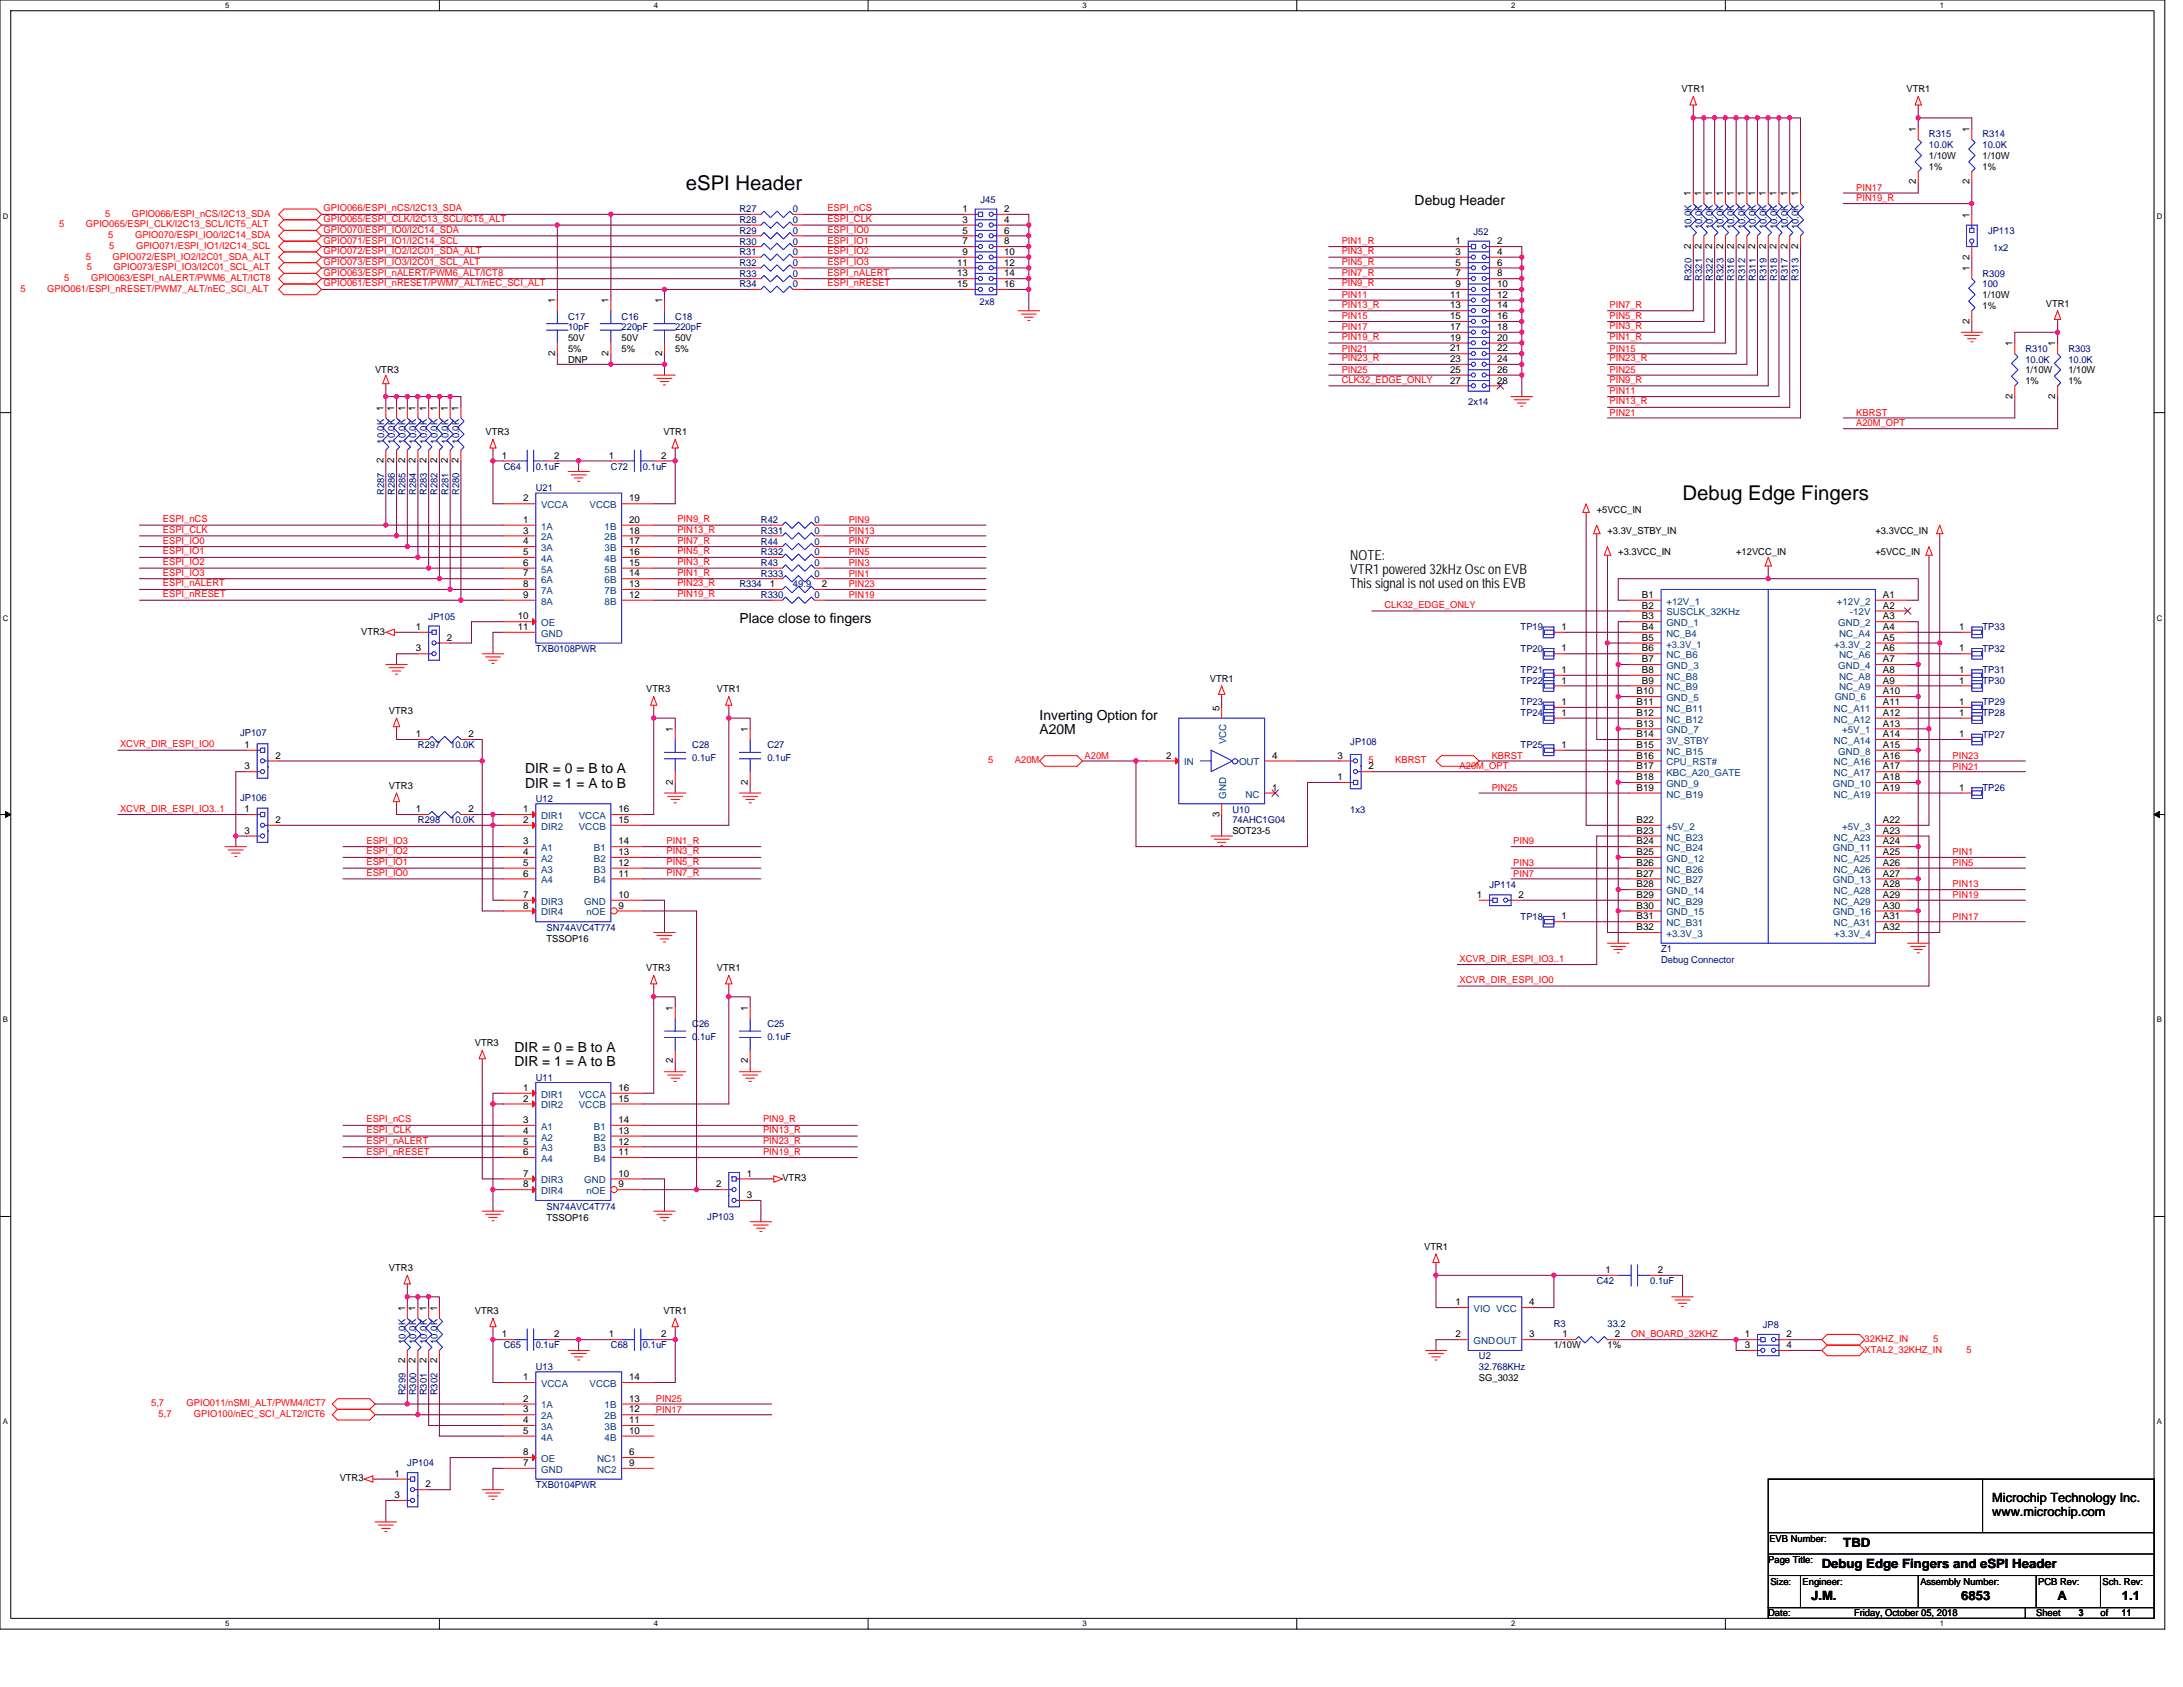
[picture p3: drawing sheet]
<svg xmlns="http://www.w3.org/2000/svg" width="279mm" height="216mm" viewBox="0 0 279 216" stroke-linecap="round" stroke-linejoin="round" font-family="sans-serif">
<defs><g id="words">
<g font-size="2.6">
<text x="87.8" y="24.3">eSPI Header</text>
<text x="215.3" y="64.1">Debug Edge Fingers</text>
</g>
<g font-size="1.8">
<text x="181.1" y="26.3">Debug Header</text>
<text x="172.8" y="71.6">NOTE:</text>
<text x="172.8" y="73.4">VTR1 powered 32kHz Osc on EVB</text>
<text x="172.8" y="75.2">This signal is not used on this EVB</text>
<text x="94.6" y="79.8">Place close to fingers</text>
<text x="133.1" y="92.1">Inverting Option for</text>
<text x="133.1" y="94">A20M</text>
<text x="67.2" y="99">DIR = 0 = B to A</text>
<text x="67.2" y="100.8">DIR = 1 = A to B</text>
<text x="65.8" y="134.6">DIR = 0 = B to A</text>
<text x="65.8" y="136.5">DIR = 1 = A to B</text>
</g>
<g font-size="1.6">
<text x="235.9" y="197.9">TBD</text>
<text x="255" y="192.3">Microchip Technology Inc.</text>
<text x="255" y="194">www.microchip.com</text>
<text x="233.2" y="200.7">Debug Edge Fingers and eSPI Header</text>
<text x="231.8" y="204.8">J.M.</text>
<text x="251" y="204.8">6853</text>
<text x="263.4" y="204.8">A</text>
<text x="271.6" y="204.8">1.1</text>
</g>
<g font-size="1.2">
<text x="215.2" y="11.8">VTR1</text>
<text x="244" y="11.8">VTR1</text>
<text x="245.2" y="16.9" transform="rotate(-90 245.2 16.9)">1</text>
<text x="252.1" y="16.9" transform="rotate(-90 252.1 16.9)">1</text>
<text x="245.2" y="23.6" transform="rotate(-90 245.2 23.6)">2</text>
<text x="246.9" y="20.3">1/10W</text>
<text x="246.9" y="21.7">1%</text>
<text x="252.1" y="23.6" transform="rotate(-90 252.1 23.6)">2</text>
<text x="253.7" y="20.3">1/10W</text>
<text x="253.7" y="21.7">1%</text>
<text x="123.2" y="27.1">1</text>
<text x="123.2" y="28.5">3</text>
<text x="123.2" y="29.9">5</text>
<text x="128.5" y="28.5">4</text>
<text x="128.5" y="27.1">2</text>
<text x="128.5" y="29.9">6</text>
<text x="216.4" y="25.1" transform="rotate(-90 216.4 25.1)">1</text>
<text x="217.8" y="25.1" transform="rotate(-90 217.8 25.1)">1</text>
<text x="219.2" y="25.1" transform="rotate(-90 219.2 25.1)">1</text>
<text x="220.5" y="25.1" transform="rotate(-90 220.5 25.1)">1</text>
<text x="221.9" y="25.1" transform="rotate(-90 221.9 25.1)">1</text>
<text x="223.3" y="25.1" transform="rotate(-90 223.3 25.1)">1</text>
<text x="224.6" y="25.1" transform="rotate(-90 224.6 25.1)">1</text>
<text x="226" y="25.1" transform="rotate(-90 226 25.1)">1</text>
<text x="227.4" y="25.1" transform="rotate(-90 227.4 25.1)">1</text>
<text x="228.8" y="25.1" transform="rotate(-90 228.8 25.1)">1</text>
<text x="230.1" y="25.1" transform="rotate(-90 230.1 25.1)">1</text>
<text x="252.1" y="27.9" transform="rotate(-90 252.1 27.9)">1</text>
<text x="122.5" y="34">11</text>
<text x="122.5" y="35.4">13</text>
<text x="123.2" y="31.3">7</text>
<text x="123.2" y="32.6">9</text>
<text x="128.5" y="31.3">8</text>
<text x="128.5" y="32.6">10</text>
<text x="128.5" y="34">12</text>
<text x="128.5" y="35.4">14</text>
<text x="186.3" y="31.3">1</text>
<text x="186.3" y="32.6">3</text>
<text x="186.3" y="34">5</text>
<text x="186.3" y="35.4">7</text>
<text x="191.6" y="32.6">4</text>
<text x="191.6" y="31.3">2</text>
<text x="191.6" y="34">6</text>
<text x="191.6" y="35.4">8</text>
<text x="216.4" y="31.8" transform="rotate(-90 216.4 31.8)">2</text>
<text x="217.8" y="31.8" transform="rotate(-90 217.8 31.8)">2</text>
<text x="219.2" y="31.8" transform="rotate(-90 219.2 31.8)">2</text>
<text x="220.5" y="31.8" transform="rotate(-90 220.5 31.8)">2</text>
<text x="221.9" y="31.8" transform="rotate(-90 221.9 31.8)">2</text>
<text x="223.3" y="31.8" transform="rotate(-90 223.3 31.8)">2</text>
<text x="224.6" y="31.8" transform="rotate(-90 224.6 31.8)">2</text>
<text x="226" y="31.8" transform="rotate(-90 226 31.8)">2</text>
<text x="227.4" y="31.8" transform="rotate(-90 227.4 31.8)">2</text>
<text x="228.8" y="31.8" transform="rotate(-90 228.8 31.8)">2</text>
<text x="230.1" y="31.8" transform="rotate(-90 230.1 31.8)">2</text>
<text x="252.1" y="34.7" transform="rotate(-90 252.1 34.7)">1</text>
<text x="252.1" y="33.2" transform="rotate(-90 252.1 33.2)">2</text>
<text x="71" y="38.8" transform="rotate(-90 71 38.8)">1</text>
<text x="77.9" y="38.8" transform="rotate(-90 77.9 38.8)">1</text>
<text x="84.8" y="38.8" transform="rotate(-90 84.8 38.8)">1</text>
<text x="122.5" y="36.7">15</text>
<text x="128.5" y="36.7">16</text>
<text x="185.6" y="38.1">11</text>
<text x="185.6" y="39.5">13</text>
<text x="185.6" y="40.9">15</text>
<text x="186.3" y="36.7">9</text>
<text x="191.6" y="36.7">10</text>
<text x="191.6" y="38.1">12</text>
<text x="191.6" y="39.5">14</text>
<text x="191.6" y="40.9">16</text>
<text x="252.1" y="41.4" transform="rotate(-90 252.1 41.4)">2</text>
<text x="253.7" y="38.2">1/10W</text>
<text x="253.7" y="39.5">1%</text>
<text x="261.9" y="39.3">VTR1</text>
<text x="48" y="47.8">VTR3</text>
<text x="71" y="45.6" transform="rotate(-90 71 45.6)">2</text>
<text x="72.7" y="43.6">50V</text>
<text x="72.7" y="45">5%</text>
<text x="72.7" y="46.4">DNP</text>
<text x="77.9" y="45.6" transform="rotate(-90 77.9 45.6)">2</text>
<text x="79.6" y="43.6">50V</text>
<text x="79.6" y="45">5%</text>
<text x="84.8" y="45.6" transform="rotate(-90 84.8 45.6)">2</text>
<text x="86.4" y="43.6">50V</text>
<text x="86.4" y="45">5%</text>
<text x="185.6" y="42.2">17</text>
<text x="185.6" y="43.6">19</text>
<text x="185.6" y="45">21</text>
<text x="185.6" y="46.3">23</text>
<text x="185.6" y="47.7">25</text>
<text x="191.6" y="42.2">18</text>
<text x="191.6" y="46.3">24</text>
<text x="191.6" y="47.7">26</text>
<text x="191.6" y="43.6">20</text>
<text x="191.6" y="45">22</text>
<text x="257.6" y="44.3" transform="rotate(-90 257.6 44.3)">1</text>
<text x="259.2" y="47.8">1/10W</text>
<text x="263.1" y="44.3" transform="rotate(-90 263.1 44.3)">1</text>
<text x="264.7" y="47.8">1/10W</text>
<text x="49.1" y="52.5" transform="rotate(-90 49.1 52.5)">1</text>
<text x="50.5" y="52.5" transform="rotate(-90 50.5 52.5)">1</text>
<text x="51.8" y="52.5" transform="rotate(-90 51.8 52.5)">1</text>
<text x="53.2" y="52.5" transform="rotate(-90 53.2 52.5)">1</text>
<text x="54.6" y="52.5" transform="rotate(-90 54.6 52.5)">1</text>
<text x="55.9" y="52.5" transform="rotate(-90 55.9 52.5)">1</text>
<text x="57.3" y="52.5" transform="rotate(-90 57.3 52.5)">1</text>
<text x="58.7" y="52.5" transform="rotate(-90 58.7 52.5)">1</text>
<text x="185.6" y="49.1">27</text>
<text x="191.6" y="49.1">28</text>
<text x="257.6" y="51" transform="rotate(-90 257.6 51)">2</text>
<text x="259.2" y="49.1">1%</text>
<text x="263.1" y="51" transform="rotate(-90 263.1 51)">2</text>
<text x="264.7" y="49.1">1%</text>
<text x="49.1" y="59.3" transform="rotate(-90 49.1 59.3)">2</text>
<text x="50.5" y="59.3" transform="rotate(-90 50.5 59.3)">2</text>
<text x="51.8" y="59.3" transform="rotate(-90 51.8 59.3)">2</text>
<text x="53.2" y="59.3" transform="rotate(-90 53.2 59.3)">2</text>
<text x="54.6" y="59.3" transform="rotate(-90 54.6 59.3)">2</text>
<text x="55.9" y="59.3" transform="rotate(-90 55.9 59.3)">2</text>
<text x="57.3" y="59.3" transform="rotate(-90 57.3 59.3)">2</text>
<text x="58.7" y="59.3" transform="rotate(-90 58.7 59.3)">2</text>
<text x="62.1" y="55.7">VTR3</text>
<text x="64.2" y="58.7">1</text>
<text x="70.9" y="58.7">2</text>
<text x="77.9" y="58.7">1</text>
<text x="84.6" y="58.7">2</text>
<text x="84.9" y="55.7">VTR1</text>
<text x="67" y="64.2">2</text>
<text x="80.5" y="64.2">19</text>
<text x="204.4" y="65.6">+5VCC_IN</text>
<text x="67" y="66.9">1</text>
<text x="67" y="68.3">3</text>
<text x="67" y="69.7">4</text>
<text x="67" y="71">5</text>
<text x="80.5" y="66.9">20</text>
<text x="80.5" y="68.3">18</text>
<text x="80.5" y="69.7">17</text>
<text x="80.5" y="71">16</text>
<text x="205.7" y="68.3">+3.3V_STBY_IN</text>
<text x="207.1" y="71.1">+3.3VCC_IN</text>
<text x="222.2" y="71.1">+12VCC_IN</text>
<text x="240" y="71.1">+5VCC_IN</text>
<text x="240" y="68.3">+3.3VCC_IN</text>
<text x="67" y="72.4">6</text>
<text x="67" y="73.8">7</text>
<text x="67" y="75.1">8</text>
<text x="67" y="76.5">9</text>
<text x="80.5" y="72.4">15</text>
<text x="80.5" y="73.8">14</text>
<text x="80.5" y="75.1">13</text>
<text x="80.5" y="76.5">12</text>
<text x="98.5" y="75.1">1</text>
<text x="105.2" y="75.1">2</text>
<text x="210.1" y="76.5">B1</text>
<text x="210.1" y="77.9">B2</text>
<text x="241" y="76.5">A1</text>
<text x="241" y="77.9">A2</text>
<text x="46.2" y="81.2">VTR3</text>
<text x="53.2" y="80.6">1</text>
<text x="53.2" y="83.4">3</text>
<text x="57.2" y="82">2</text>
<text x="66.3" y="80.6">11</text>
<text x="66.3" y="79.3">10</text>
<text x="199.8" y="80.6">1</text>
<text x="199.8" y="83.4">1</text>
<text x="210.1" y="80.6">B4</text>
<text x="210.1" y="82">B5</text>
<text x="210.1" y="79.3">B3</text>
<text x="210.1" y="83.4">B6</text>
<text x="241" y="82">A5</text>
<text x="241" y="80.6">A4</text>
<text x="241" y="83.4">A6</text>
<text x="241" y="79.3">A3</text>
<text x="250.7" y="80.6">1</text>
<text x="250.7" y="83.4">1</text>
<text x="82.7" y="88.6">VTR3</text>
<text x="91.8" y="88.6">VTR1</text>
<text x="154.9" y="87.3">VTR1</text>
<text x="199.8" y="86.1">1</text>
<text x="199.8" y="87.5">1</text>
<text x="209.5" y="88.9">B10</text>
<text x="210.1" y="84.8">B7</text>
<text x="210.1" y="86.1">B8</text>
<text x="210.1" y="87.5">B9</text>
<text x="241" y="86.1">A8</text>
<text x="241" y="87.5">A9</text>
<text x="241" y="84.8">A7</text>
<text x="241" y="88.9">A10</text>
<text x="250.7" y="86.1">1</text>
<text x="250.7" y="87.5">1</text>
<text x="31.3" y="95.7">1</text>
<text x="49.8" y="91.4">VTR3</text>
<text x="53.2" y="94.3">1</text>
<text x="59.9" y="94.3">2</text>
<text x="86.1" y="93.7" transform="rotate(-90 86.1 93.7)">1</text>
<text x="95.7" y="93.7" transform="rotate(-90 95.7 93.7)">1</text>
<text x="156.1" y="91" transform="rotate(-90 156.1 91)">5</text>
<text x="199.8" y="90.2">1</text>
<text x="199.8" y="91.6">1</text>
<text x="199.8" y="95.7">1</text>
<text x="209.5" y="90.2">B11</text>
<text x="209.5" y="91.6">B12</text>
<text x="209.5" y="93">B13</text>
<text x="209.5" y="94.3">B14</text>
<text x="209.5" y="95.7">B15</text>
<text x="241" y="93">A13</text>
<text x="241" y="90.2">A11</text>
<text x="241" y="91.6">A12</text>
<text x="241" y="94.3">A14</text>
<text x="241" y="95.7">A15</text>
<text x="250.7" y="90.2">1</text>
<text x="250.7" y="94.3">1</text>
<text x="250.7" y="91.6">1</text>
<text x="31.3" y="98.5">3</text>
<text x="35.2" y="97.1">2</text>
<text x="49.8" y="101">VTR3</text>
<text x="86.1" y="100.4" transform="rotate(-90 86.1 100.4)">2</text>
<text x="95.7" y="100.4" transform="rotate(-90 95.7 100.4)">2</text>
<text x="149.2" y="97.1">2</text>
<text x="162.8" y="97.1">4</text>
<text x="162.8" y="101.2">1</text>
<text x="171.2" y="99.8">1</text>
<text x="171.2" y="97.1">3</text>
<text x="175.2" y="98.5">2</text>
<text x="209.5" y="97.1">B16</text>
<text x="209.5" y="98.5">B17</text>
<text x="209.5" y="99.8">B18</text>
<text x="209.5" y="101.2">B19</text>
<text x="241" y="97.1">A16</text>
<text x="241" y="98.5">A17</text>
<text x="241" y="101.2">A19</text>
<text x="241" y="99.8">A18</text>
<text x="250.7" y="101.2">1</text>
<text x="31.3" y="103.9">1</text>
<text x="31.3" y="106.7">3</text>
<text x="35.2" y="105.3">2</text>
<text x="53.2" y="103.9">1</text>
<text x="59.9" y="103.9">2</text>
<text x="67" y="103.9">1</text>
<text x="67" y="105.3">2</text>
<text x="79.1" y="103.9">16</text>
<text x="79.1" y="105.3">15</text>
<text x="156.1" y="104.5" transform="rotate(-90 156.1 104.5)">3</text>
<text x="157.7" y="106.7">SOT23-5</text>
<text x="209.5" y="105.3">B22</text>
<text x="209.5" y="106.7">B23</text>
<text x="241" y="105.3">A22</text>
<text x="241" y="106.7">A23</text>
<text x="67" y="109.4">4</text>
<text x="67" y="108.1">3</text>
<text x="67" y="110.8">5</text>
<text x="67" y="112.2">6</text>
<text x="79.1" y="109.4">13</text>
<text x="79.1" y="108.1">14</text>
<text x="79.1" y="110.8">12</text>
<text x="79.1" y="112.2">11</text>
<text x="209.5" y="108.1">B24</text>
<text x="209.5" y="109.4">B25</text>
<text x="209.5" y="110.8">B26</text>
<text x="209.5" y="112.2">B27</text>
<text x="209.5" y="113.6">B28</text>
<text x="241" y="109.4">A25</text>
<text x="241" y="110.8">A26</text>
<text x="241" y="113.6">A28</text>
<text x="241" y="108.1">A24</text>
<text x="241" y="112.2">A27</text>
<text x="67" y="116.3">8</text>
<text x="67" y="114.9">7</text>
<text x="79.1" y="114.9">10</text>
<text x="79.1" y="116.3">9</text>
<text x="189" y="114.9">1</text>
<text x="194.4" y="114.9">2</text>
<text x="199.8" y="117.7">1</text>
<text x="209.5" y="114.9">B29</text>
<text x="209.5" y="116.3">B30</text>
<text x="209.5" y="117.7">B31</text>
<text x="209.5" y="119">B32</text>
<text x="241" y="119">A32</text>
<text x="241" y="114.9">A29</text>
<text x="241" y="117.7">A31</text>
<text x="241" y="116.3">A30</text>
<text x="70" y="120.6">TSSOP16</text>
<text x="82.7" y="124.3">VTR3</text>
<text x="91.8" y="124.3">VTR1</text>
<text x="86.1" y="129.3" transform="rotate(-90 86.1 129.3)">1</text>
<text x="95.7" y="129.3" transform="rotate(-90 95.7 129.3)">1</text>
<text x="60.8" y="133.9">VTR3</text>
<text x="86.1" y="136.1" transform="rotate(-90 86.1 136.1)">2</text>
<text x="95.7" y="136.1" transform="rotate(-90 95.7 136.1)">2</text>
<text x="67" y="143.7">3</text>
<text x="67" y="139.6">1</text>
<text x="67" y="141">2</text>
<text x="79.1" y="143.7">14</text>
<text x="79.1" y="139.6">16</text>
<text x="79.1" y="141">15</text>
<text x="67" y="145.1">4</text>
<text x="67" y="146.5">5</text>
<text x="67" y="147.8">6</text>
<text x="79.1" y="145.1">13</text>
<text x="79.1" y="146.5">12</text>
<text x="79.1" y="147.8">11</text>
<text x="67" y="152">8</text>
<text x="67" y="150.6">7</text>
<text x="79.1" y="150.6">10</text>
<text x="79.1" y="152">9</text>
<text x="91.7" y="152">2</text>
<text x="95.6" y="150.6">1</text>
<text x="95.6" y="153.3">3</text>
<text x="100.1" y="151.2">VTR3</text>
<text x="70" y="156.3">TSSOP16</text>
<text x="182.3" y="160">VTR1</text>
<text x="49.8" y="162.7">VTR3</text>
<text x="51.8" y="167.8" transform="rotate(-90 51.8 167.8)">1</text>
<text x="53.2" y="167.8" transform="rotate(-90 53.2 167.8)">1</text>
<text x="54.6" y="167.8" transform="rotate(-90 54.6 167.8)">1</text>
<text x="55.9" y="167.8" transform="rotate(-90 55.9 167.8)">1</text>
<text x="186.3" y="167">1</text>
<text x="195.7" y="167">4</text>
<text x="205.5" y="162.9">1</text>
<text x="212.2" y="162.9">2</text>
<text x="60.8" y="168.2">VTR3</text>
<text x="64.2" y="171.2">1</text>
<text x="70.9" y="171.2">2</text>
<text x="77.9" y="171.2">1</text>
<text x="84.6" y="171.2">2</text>
<text x="84.9" y="168.2">VTR1</text>
<text x="186.3" y="171.2">2</text>
<text x="195.7" y="171.2">3</text>
<text x="198.9" y="172.6">1/10W</text>
<text x="200" y="171.2">1</text>
<text x="205.7" y="172.6">1%</text>
<text x="206.7" y="171.2">2</text>
<text x="223.3" y="171.2">1</text>
<text x="223.3" y="172.5">3</text>
<text x="228.6" y="172.5">4</text>
<text x="228.6" y="171.2">2</text>
<text x="51.8" y="174.5" transform="rotate(-90 51.8 174.5)">2</text>
<text x="53.2" y="174.5" transform="rotate(-90 53.2 174.5)">2</text>
<text x="54.6" y="174.5" transform="rotate(-90 54.6 174.5)">2</text>
<text x="55.9" y="174.5" transform="rotate(-90 55.9 174.5)">2</text>
<text x="67" y="176.6">1</text>
<text x="67" y="179.4">2</text>
<text x="80.5" y="176.6">14</text>
<text x="80.5" y="179.4">13</text>
<text x="189.3" y="176.7">SG_3032</text>
<text x="67" y="180.8">3</text>
<text x="67" y="182.1">4</text>
<text x="67" y="183.5">5</text>
<text x="80.5" y="180.8">12</text>
<text x="80.5" y="182.1">11</text>
<text x="80.5" y="183.5">10</text>
<text x="43.5" y="189.6">VTR3</text>
<text x="50.5" y="189">1</text>
<text x="50.5" y="191.7">3</text>
<text x="54.4" y="190.4">2</text>
<text x="67" y="187.6">7</text>
<text x="67" y="186.2">8</text>
<text x="80.5" y="186.2">6</text>
<text x="80.5" y="187.6">9</text>
<text x="226.5" y="197.4">EVB Number:</text>
<text x="226.3" y="200">Page Title:</text>
<text x="226.6" y="202.9">Size:</text>
<text x="230.7" y="202.9">Engineer:</text>
<text x="245.8" y="202.9">Assembly Number:</text>
<text x="260.9" y="202.9">PCB Rev:</text>
<text x="269.1" y="202.9">Sch. Rev:</text>
<text x="226.3" y="206.9">Date:</text>
<text x="237.3" y="206.9">Friday, October 05, 2018</text>
<text x="260.6" y="206.9">Sheet</text>
<text x="266.1" y="206.9">3</text>
<text x="268.8" y="206.9">of</text>
<text x="271.6" y="206.9">11</text>
</g>
<g font-size="1.2" fill="#000080">
<text x="246.9" y="17.6">R315</text>
<text x="253.7" y="17.6">R314</text>
<text x="246.9" y="19">10.0K</text>
<text x="253.7" y="19">10.0K</text>
<text x="94.6" y="29.9">R29</text>
<text x="94.6" y="27.2">R27</text>
<text x="94.6" y="28.6">R28</text>
<text x="101.5" y="29.9">0</text>
<text x="101.5" y="27.2">0</text>
<text x="101.5" y="28.6">0</text>
<text x="125.5" y="26">J45</text>
<text x="216.5" y="29.4" transform="rotate(-90 216.5 29.4)">10.0K</text>
<text x="217.9" y="29.4" transform="rotate(-90 217.9 29.4)">10.0K</text>
<text x="219.2" y="29.4" transform="rotate(-90 219.2 29.4)">10.0K</text>
<text x="220.6" y="29.4" transform="rotate(-90 220.6 29.4)">10.0K</text>
<text x="222" y="29.4" transform="rotate(-90 222 29.4)">10.0K</text>
<text x="223.4" y="29.4" transform="rotate(-90 223.4 29.4)">10.0K</text>
<text x="224.7" y="29.4" transform="rotate(-90 224.7 29.4)">10.0K</text>
<text x="226.1" y="29.4" transform="rotate(-90 226.1 29.4)">10.0K</text>
<text x="227.5" y="29.4" transform="rotate(-90 227.5 29.4)">10.0K</text>
<text x="228.8" y="29.4" transform="rotate(-90 228.8 29.4)">10.0K</text>
<text x="230.2" y="29.4" transform="rotate(-90 230.2 29.4)">10.0K</text>
<text x="254.4" y="29.9">JP113</text>
<text x="94.6" y="34">R32</text>
<text x="94.6" y="32.7">R31</text>
<text x="94.6" y="35.4">R33</text>
<text x="94.6" y="31.3">R30</text>
<text x="101.5" y="34">0</text>
<text x="101.5" y="32.7">0</text>
<text x="101.5" y="35.4">0</text>
<text x="101.5" y="31.3">0</text>
<text x="188.6" y="30.1">J52</text>
<text x="216.5" y="35.9" transform="rotate(-90 216.5 35.9)">R320</text>
<text x="217.9" y="35.9" transform="rotate(-90 217.9 35.9)">R321</text>
<text x="219.2" y="35.9" transform="rotate(-90 219.2 35.9)">R322</text>
<text x="220.6" y="35.9" transform="rotate(-90 220.6 35.9)">R323</text>
<text x="222" y="35.9" transform="rotate(-90 222 35.9)">R316</text>
<text x="223.4" y="35.9" transform="rotate(-90 223.4 35.9)">R312</text>
<text x="224.7" y="35.9" transform="rotate(-90 224.7 35.9)">R311</text>
<text x="226.1" y="35.9" transform="rotate(-90 226.1 35.9)">R319</text>
<text x="227.5" y="35.9" transform="rotate(-90 227.5 35.9)">R318</text>
<text x="228.8" y="35.9" transform="rotate(-90 228.8 35.9)">R317</text>
<text x="230.2" y="35.9" transform="rotate(-90 230.2 35.9)">R313</text>
<text x="253.7" y="35.4">R309</text>
<text x="255.1" y="32.1">1x2</text>
<text x="72.7" y="40.9">C17</text>
<text x="79.6" y="40.9">C16</text>
<text x="86.4" y="40.9">C18</text>
<text x="94.6" y="36.8">R34</text>
<text x="101.5" y="36.8">0</text>
<text x="125.4" y="39">2x8</text>
<text x="253.7" y="36.8">100</text>
<text x="72.7" y="42.3">10pF</text>
<text x="79.6" y="42.3">220pF</text>
<text x="86.4" y="42.3">220pF</text>
<text x="259.2" y="45">R310</text>
<text x="259.2" y="46.4">10.0K</text>
<text x="264.7" y="45">R303</text>
<text x="264.7" y="46.4">10.0K</text>
<text x="187.9" y="51.9">2x14</text>
<text x="49.1" y="56.8" transform="rotate(-90 49.1 56.8)">10.0K</text>
<text x="50.5" y="56.8" transform="rotate(-90 50.5 56.8)">10.0K</text>
<text x="51.9" y="56.8" transform="rotate(-90 51.9 56.8)">10.0K</text>
<text x="53.3" y="56.8" transform="rotate(-90 53.3 56.8)">10.0K</text>
<text x="54.6" y="56.8" transform="rotate(-90 54.6 56.8)">10.0K</text>
<text x="56" y="56.8" transform="rotate(-90 56 56.8)">10.0K</text>
<text x="57.4" y="56.8" transform="rotate(-90 57.4 56.8)">10.0K</text>
<text x="58.8" y="56.8" transform="rotate(-90 58.8 56.8)">10.0K</text>
<text x="49.1" y="63.4" transform="rotate(-90 49.1 63.4)">R287</text>
<text x="50.5" y="63.4" transform="rotate(-90 50.5 63.4)">R286</text>
<text x="51.9" y="63.4" transform="rotate(-90 51.9 63.4)">R285</text>
<text x="53.3" y="63.4" transform="rotate(-90 53.3 63.4)">R284</text>
<text x="54.6" y="63.4" transform="rotate(-90 54.6 63.4)">R283</text>
<text x="56" y="63.4" transform="rotate(-90 56 63.4)">R282</text>
<text x="57.4" y="63.4" transform="rotate(-90 57.4 63.4)">R281</text>
<text x="58.8" y="63.4" transform="rotate(-90 58.8 63.4)">R280</text>
<text x="64.5" y="60.1">C64</text>
<text x="68.6" y="60.1">0.1uF</text>
<text x="68.6" y="62.8">U21</text>
<text x="78.2" y="60.1">C72</text>
<text x="82.3" y="60.1">0.1uF</text>
<text x="97.4" y="67">R42</text>
<text x="97.4" y="68.3">R331</text>
<text x="97.4" y="71.1">R332</text>
<text x="97.4" y="69.7">R44</text>
<text x="104.2" y="68.3">0</text>
<text x="104.2" y="71.1">0</text>
<text x="104.2" y="67">0</text>
<text x="104.2" y="69.7">0</text>
<text x="94.6" y="75.2">R334</text>
<text x="97.4" y="73.8">R333</text>
<text x="97.4" y="72.5">R43</text>
<text x="97.4" y="76.6">R330</text>
<text x="101.5" y="75.2">49.9</text>
<text x="104.2" y="73.8">0</text>
<text x="104.2" y="76.6">0</text>
<text x="104.2" y="72.5">0</text>
<text x="54.9" y="79.3">JP105</text>
<text x="68.6" y="83.4">TXB0108PWR</text>
<text x="194.6" y="80.7">TP19</text>
<text x="194.6" y="83.4">TP20</text>
<text x="253.7" y="80.7">TP33</text>
<text x="253.7" y="83.4">TP32</text>
<text x="194.6" y="86.2">TP21</text>
<text x="194.6" y="87.5">TP22</text>
<text x="253.7" y="86.2">TP31</text>
<text x="253.7" y="87.5">TP30</text>
<text x="30.7" y="94.3">JP107</text>
<text x="53.5" y="95.8">R297</text>
<text x="57.6" y="95.8">10.0K</text>
<text x="88.6" y="95.8">C28</text>
<text x="98.2" y="95.8">C27</text>
<text x="172.8" y="95.4">JP108</text>
<text x="194.6" y="90.3">TP23</text>
<text x="194.6" y="91.7">TP24</text>
<text x="194.6" y="95.8">TP25</text>
<text x="253.7" y="90.3">TP29</text>
<text x="253.7" y="94.4">TP27</text>
<text x="253.7" y="91.7">TP28</text>
<text x="88.6" y="97.4">0.1uF</text>
<text x="98.2" y="97.4">0.1uF</text>
<text x="253.7" y="101.3">TP26</text>
<text x="30.7" y="102.5">JP106</text>
<text x="53.5" y="105.4">R298</text>
<text x="57.6" y="105.4">10.0K</text>
<text x="68.6" y="102.6">U12</text>
<text x="157.7" y="104">U10</text>
<text x="157.7" y="105.4">74AHC1G04</text>
<text x="172.8" y="104">1x3</text>
<text x="190.6" y="113.6">JP114</text>
<text x="70" y="119.2">SN74AVC4T774</text>
<text x="194.6" y="117.7">TP18</text>
<text x="212.6" y="121.8">Z1</text>
<text x="212.6" y="123.2">Debug Connector</text>
<text x="88.6" y="131.4">C26</text>
<text x="98.2" y="131.4">C25</text>
<text x="88.6" y="133.1">0.1uF</text>
<text x="98.2" y="133.1">0.1uF</text>
<text x="68.6" y="138.3">U11</text>
<text x="70" y="154.9">SN74AVC4T774</text>
<text x="90.5" y="156.1">JP103</text>
<text x="204.4" y="164.3">C42</text>
<text x="211.2" y="164.3">0.1uF</text>
<text x="51.9" y="172" transform="rotate(-90 51.9 172)">10.0K</text>
<text x="53.3" y="172" transform="rotate(-90 53.3 172)">10.0K</text>
<text x="54.6" y="172" transform="rotate(-90 54.6 172)">10.0K</text>
<text x="56" y="172" transform="rotate(-90 56 172)">10.0K</text>
<text x="64.5" y="172.6">C65</text>
<text x="68.6" y="172.6">0.1uF</text>
<text x="78.2" y="172.6">C68</text>
<text x="82.3" y="172.6">0.1uF</text>
<text x="189.3" y="173.9">U2</text>
<text x="198.9" y="169.8">R3</text>
<text x="205.7" y="169.8">33.2</text>
<text x="225.6" y="170">JP8</text>
<text x="51.9" y="178.6" transform="rotate(-90 51.9 178.6)">R299</text>
<text x="53.3" y="178.6" transform="rotate(-90 53.3 178.6)">R300</text>
<text x="54.6" y="178.6" transform="rotate(-90 54.6 178.6)">R301</text>
<text x="56" y="178.6" transform="rotate(-90 56 178.6)">R302</text>
<text x="68.6" y="175.3">U13</text>
<text x="189.3" y="175.3">32.768KHz</text>
<text x="52.1" y="187.7">JP104</text>
<text x="68.6" y="190.4">TXB0104PWR</text>
</g>
<g font-size="1.2" fill="#f00">
<text x="7.6" y="29.1">5</text>
<text x="11" y="29.1">GPIO065/ESPI_CLK/I2C13_SCL/ICT5_ALT</text>
<text x="13.4" y="27.7">5</text>
<text x="16.9" y="27.7">GPIO066/ESPI_nCS/I2C13_SDA</text>
<text x="41.4" y="28.4">GPIO065/ESPI_CLK/I2C13_SCL/ICT5_ALT</text>
<text x="41.4" y="27.1">GPIO066/ESPI_nCS/I2C13_SDA</text>
<text x="41.4" y="29.8">GPIO070/ESPI_IO0/I2C14_SDA</text>
<text x="105.9" y="28.4">ESPI_CLK</text>
<text x="105.9" y="27.1">ESPI_nCS</text>
<text x="105.9" y="29.8">ESPI_IO0</text>
<text x="237.6" y="24.4">PIN17</text>
<text x="237.6" y="25.7">PIN19_R</text>
<text x="8.2" y="36">5</text>
<text x="11" y="33.2">5</text>
<text x="11.1" y="34.6">5</text>
<text x="11.7" y="36">GPIO063/ESPI_nALERT/PWM6_ALT/ICT8</text>
<text x="13.9" y="30.5">5</text>
<text x="14" y="31.9">5</text>
<text x="14.4" y="33.2">GPIO072/ESPI_IO2/I2C01_SDA_ALT</text>
<text x="14.5" y="34.6">GPIO073/ESPI_IO3/I2C01_SCL_ALT</text>
<text x="17.3" y="30.5">GPIO070/ESPI_IO0/I2C14_SDA</text>
<text x="17.4" y="31.9">GPIO071/ESPI_IO1/I2C14_SCL</text>
<text x="41.4" y="31.2">GPIO071/ESPI_IO1/I2C14_SCL</text>
<text x="41.4" y="33.9">GPIO073/ESPI_IO3/I2C01_SCL_ALT</text>
<text x="41.4" y="35.3">GPIO063/ESPI_nALERT/PWM6_ALT/ICT8</text>
<text x="41.4" y="32.5">GPIO072/ESPI_IO2/I2C01_SDA_ALT</text>
<text x="105.9" y="32.5">ESPI_IO2</text>
<text x="105.9" y="35.3">ESPI_nALERT</text>
<text x="105.9" y="31.2">ESPI_IO1</text>
<text x="105.9" y="33.9">ESPI_IO3</text>
<text x="171.7" y="32.5">PIN3_R</text>
<text x="171.7" y="35.3">PIN7_R</text>
<text x="171.7" y="31.2">PIN1_R</text>
<text x="171.7" y="33.9">PIN5_R</text>
<text x="2.6" y="37.3">5</text>
<text x="6" y="37.3">GPIO061/ESPI_nRESET/PWM7_ALT/nEC_SCI_ALT</text>
<text x="41.4" y="36.7">GPIO061/ESPI_nRESET/PWM7_ALT/nEC_SCI_ALT</text>
<text x="105.9" y="36.7">ESPI_nRESET</text>
<text x="171.7" y="40.9">PIN15</text>
<text x="171.7" y="38.1">PIN11</text>
<text x="171.7" y="36.7">PIN9_R</text>
<text x="171.7" y="39.4">PIN13_R</text>
<text x="206" y="39.4">PIN7_R</text>
<text x="206" y="40.8">PIN5_R</text>
<text x="171.7" y="43.5">PIN19_R</text>
<text x="171.7" y="46.2">PIN23_R</text>
<text x="171.7" y="42.2">PIN17</text>
<text x="171.7" y="45">PIN21</text>
<text x="171.7" y="47.7">PIN25</text>
<text x="206" y="42.1">PIN3_R</text>
<text x="206" y="43.5">PIN1_R</text>
<text x="206" y="47.7">PIN25</text>
<text x="206" y="45">PIN15</text>
<text x="206" y="46.2">PIN23_R</text>
<text x="171.7" y="49">CLK32_EDGE_ONLY</text>
<text x="206" y="53.2">PIN21</text>
<text x="206" y="49">PIN9_R</text>
<text x="206" y="50.5">PIN11</text>
<text x="206" y="51.8">PIN13_R</text>
<text x="237.6" y="53.2">KBRST</text>
<text x="237.6" y="54.5">A20M_OPT</text>
<text x="20.8" y="71">ESPI_IO1</text>
<text x="20.8" y="68.2">ESPI_CLK</text>
<text x="20.8" y="69.6">ESPI_IO0</text>
<text x="20.8" y="66.8">ESPI_nCS</text>
<text x="86.7" y="71">PIN5_R</text>
<text x="86.7" y="66.8">PIN9_R</text>
<text x="86.7" y="68.2">PIN13_R</text>
<text x="86.7" y="69.6">PIN7_R</text>
<text x="108.6" y="71.1">PIN5</text>
<text x="108.6" y="66.9">PIN9</text>
<text x="108.6" y="68.3">PIN13</text>
<text x="108.6" y="69.7">PIN7</text>
<text x="20.8" y="76.4">ESPI_nRESET</text>
<text x="20.8" y="73.7">ESPI_IO3</text>
<text x="20.8" y="75.1">ESPI_nALERT</text>
<text x="20.8" y="72.3">ESPI_IO2</text>
<text x="86.7" y="73.7">PIN1_R</text>
<text x="86.7" y="72.3">PIN3_R</text>
<text x="86.7" y="76.4">PIN19_R</text>
<text x="86.7" y="75.1">PIN23_R</text>
<text x="108.6" y="73.8">PIN1</text>
<text x="108.6" y="72.4">PIN3</text>
<text x="108.6" y="76.5">PIN19</text>
<text x="108.6" y="75.2">PIN23</text>
<text x="177.2" y="77.8">CLK32_EDGE_ONLY</text>
<text x="15.4" y="95.6">XCVR_DIR_ESPI_IO0</text>
<text x="126.5" y="97.7">5</text>
<text x="129.9" y="97.7">A20M</text>
<text x="138.8" y="97.1">A20M</text>
<text x="175.2" y="97.7">5</text>
<text x="178.6" y="97.7">KBRST</text>
<text x="186.8" y="98.4">A20M_OPT</text>
<text x="190.9" y="97.1">KBRST</text>
<text x="190.9" y="101.2">PIN25</text>
<text x="249.9" y="98.5">PIN21</text>
<text x="249.9" y="97.1">PIN23</text>
<text x="15.4" y="103.9">XCVR_DIR_ESPI_IO3..1</text>
<text x="46.9" y="108">ESPI_IO3</text>
<text x="85.3" y="108">PIN1_R</text>
<text x="46.9" y="109.3">ESPI_IO2</text>
<text x="46.9" y="110.7">ESPI_IO1</text>
<text x="46.9" y="112.1">ESPI_IO0</text>
<text x="85.3" y="110.7">PIN5_R</text>
<text x="85.3" y="109.3">PIN3_R</text>
<text x="85.3" y="112.1">PIN7_R</text>
<text x="193.7" y="108.1">PIN9</text>
<text x="193.7" y="112.2">PIN7</text>
<text x="193.7" y="110.8">PIN3</text>
<text x="249.9" y="109.5">PIN1</text>
<text x="249.9" y="110.8">PIN5</text>
<text x="249.9" y="113.6">PIN13</text>
<text x="249.9" y="114.9">PIN19</text>
<text x="249.9" y="117.7">PIN17</text>
<text x="186.8" y="125.8">XCVR_DIR_ESPI_IO0</text>
<text x="186.8" y="123.1">XCVR_DIR_ESPI_IO3..1</text>
<text x="46.9" y="143.6">ESPI_nCS</text>
<text x="97.7" y="143.6">PIN9_R</text>
<text x="46.9" y="146.4">ESPI_nALERT</text>
<text x="46.9" y="145">ESPI_CLK</text>
<text x="46.9" y="147.8">ESPI_nRESET</text>
<text x="97.7" y="146.4">PIN23_R</text>
<text x="97.7" y="145">PIN13_R</text>
<text x="97.7" y="147.8">PIN19_R</text>
<text x="208.8" y="171.1">ON_BOARD_32KHZ</text>
<text x="238.7" y="173.1">XTAL2_32KHZ_IN</text>
<text x="238.7" y="171.7">32KHZ_IN</text>
<text x="247.4" y="171.7">5</text>
<text x="251.7" y="173.1">5</text>
<text x="19.3" y="180">5,7</text>
<text x="23.9" y="180">GPIO011/nSMI_ALT/PWM4/ICT7</text>
<text x="83.9" y="179.4">PIN25</text>
<text x="20.3" y="181.4">5,7</text>
<text x="24.8" y="181.4">GPIO100/nEC_SCI_ALT2/ICT6</text>
<text x="83.9" y="180.8">PIN17</text>
</g>
<g font-size="1.2" fill="#004080">
<text x="69.3" y="65">VCCA</text>
<text x="75.5" y="65">VCCB</text>
<text x="69.3" y="67.8">1A</text>
<text x="69.3" y="69.2">2A</text>
<text x="69.3" y="70.5">3A</text>
<text x="69.3" y="71.9">4A</text>
<text x="77.4" y="67.8">1B</text>
<text x="77.4" y="69.2">2B</text>
<text x="77.4" y="70.5">3B</text>
<text x="77.4" y="71.9">4B</text>
<text x="69.3" y="73.3">5A</text>
<text x="69.3" y="74.6">6A</text>
<text x="69.3" y="76">7A</text>
<text x="69.3" y="77.4">8A</text>
<text x="77.4" y="73.3">5B</text>
<text x="77.4" y="74.6">6B</text>
<text x="77.4" y="76">7B</text>
<text x="77.4" y="77.4">8B</text>
<text x="213.3" y="77.4">+12V_1</text>
<text x="235.1" y="77.4">+12V_2</text>
<text x="69.3" y="81.5">GND</text>
<text x="69.3" y="80.1">OE</text>
<text x="213.3" y="78.8">SUSCLK_32KHz</text>
<text x="213.3" y="80.1">GND_1</text>
<text x="213.3" y="81.5">NC_B4</text>
<text x="213.3" y="82.9">+3.3V_1</text>
<text x="234.8" y="82.9">+3.3V_2</text>
<text x="235.3" y="80.1">GND_2</text>
<text x="235.4" y="81.5">NC_A4</text>
<text x="236.8" y="78.8">-12V</text>
<text x="213.3" y="84.2">NC_B6</text>
<text x="213.3" y="85.6">GND_3</text>
<text x="213.3" y="87">NC_B8</text>
<text x="213.3" y="88.3">NC_B9</text>
<text x="213.3" y="89.7">GND_5</text>
<text x="234.8" y="89.6">GND_6</text>
<text x="235.3" y="85.6">GND_4</text>
<text x="235.4" y="84.2">NC_A6</text>
<text x="235.4" y="87">NC_A8</text>
<text x="235.4" y="88.3">NC_A9</text>
<text x="156.9" y="95.2" transform="rotate(-90 156.9 95.2)">VCC</text>
<text x="213.3" y="91.1">NC_B11</text>
<text x="213.3" y="92.5">NC_B12</text>
<text x="213.3" y="93.9">GND_7</text>
<text x="213.3" y="95.2">3V_STBY</text>
<text x="234.7" y="91.1">NC_A11</text>
<text x="234.7" y="92.5">NC_A12</text>
<text x="234.7" y="95.2">NC_A14</text>
<text x="235.8" y="93.9">+5V_1</text>
<text x="151.6" y="98">IN</text>
<text x="158.6" y="98">OUT</text>
<text x="213.3" y="96.6">NC_B15</text>
<text x="213.3" y="98">CPU_RST#</text>
<text x="213.3" y="99.3">KBC_A20_GATE</text>
<text x="213.3" y="100.7">GND_9</text>
<text x="234.6" y="100.7">GND_10</text>
<text x="234.7" y="98">NC_A16</text>
<text x="234.7" y="99.3">NC_A17</text>
<text x="235.3" y="96.6">GND_8</text>
<text x="69.3" y="104.8">DIR1</text>
<text x="69.3" y="106.2">DIR2</text>
<text x="74.1" y="104.8">VCCA</text>
<text x="74.1" y="106.2">VCCB</text>
<text x="156.9" y="102.2" transform="rotate(-90 156.9 102.2)">GND</text>
<text x="159.4" y="102.1">NC</text>
<text x="213.3" y="102.1">NC_B19</text>
<text x="213.3" y="106.2">+5V_2</text>
<text x="213.3" y="107.6">NC_B23</text>
<text x="234.7" y="102.1">NC_A19</text>
<text x="234.7" y="107.6">NC_A23</text>
<text x="235.8" y="106.2">+5V_3</text>
<text x="69.3" y="110.3">A2</text>
<text x="69.3" y="108.9">A1</text>
<text x="69.3" y="111.7">A3</text>
<text x="69.3" y="113.1">A4</text>
<text x="76" y="110.3">B2</text>
<text x="76" y="108.9">B1</text>
<text x="76" y="111.7">B3</text>
<text x="76" y="113.1">B4</text>
<text x="213.3" y="108.9">NC_B24</text>
<text x="213.3" y="110.3">GND_12</text>
<text x="213.3" y="111.7">NC_B26</text>
<text x="213.3" y="113.1">NC_B27</text>
<text x="234.6" y="108.9">GND_11</text>
<text x="234.6" y="113.1">GND_13</text>
<text x="234.7" y="110.3">NC_A25</text>
<text x="234.7" y="111.7">NC_A26</text>
<text x="69.3" y="117.2">DIR4</text>
<text x="69.3" y="115.8">DIR3</text>
<text x="74.8" y="115.8">GND</text>
<text x="75.1" y="117.2">nOE</text>
<text x="213.3" y="114.4">GND_14</text>
<text x="213.3" y="115.8">NC_B29</text>
<text x="213.3" y="117.2">GND_15</text>
<text x="213.3" y="118.5">NC_B31</text>
<text x="213.3" y="119.9">+3.3V_3</text>
<text x="234.6" y="117.2">GND_16</text>
<text x="234.7" y="114.4">NC_A28</text>
<text x="234.7" y="115.8">NC_A29</text>
<text x="234.7" y="118.5">NC_A31</text>
<text x="234.8" y="119.9">+3.3V_4</text>
<text x="69.3" y="140.5">DIR1</text>
<text x="69.3" y="141.9">DIR2</text>
<text x="74.1" y="140.5">VCCA</text>
<text x="74.1" y="141.9">VCCB</text>
<text x="69.3" y="146">A2</text>
<text x="69.3" y="144.6">A1</text>
<text x="69.3" y="147.3">A3</text>
<text x="69.3" y="148.7">A4</text>
<text x="76" y="146">B2</text>
<text x="76" y="144.6">B1</text>
<text x="76" y="147.3">B3</text>
<text x="76" y="148.7">B4</text>
<text x="69.3" y="152.8">DIR4</text>
<text x="69.3" y="151.4">DIR3</text>
<text x="74.8" y="151.4">GND</text>
<text x="75.1" y="152.8">nOE</text>
<text x="188.6" y="167.9">VIO VCC</text>
<text x="188.6" y="172">GNDOUT</text>
<text x="69.3" y="177.5">VCCA</text>
<text x="75.5" y="177.5">VCCB</text>
<text x="69.3" y="180.3">1A</text>
<text x="69.3" y="181.6">2A</text>
<text x="69.3" y="183">3A</text>
<text x="69.3" y="184.4">4A</text>
<text x="77.4" y="180.3">1B</text>
<text x="77.4" y="181.6">2B</text>
<text x="77.4" y="183">3B</text>
<text x="77.4" y="184.4">4B</text>
<text x="69.3" y="188.5">GND</text>
<text x="69.3" y="187.1">OE</text>
<text x="76.4" y="187.1">NC1</text>
<text x="76.4" y="188.5">NC2</text>
</g>
<g font-size="1">
<text x="28.8" y="1">5</text>
<text x="83.7" y="1">4</text>
<text x="138.5" y="1">3</text>
<text x="193.4" y="1">2</text>
<text x="248.3" y="1">1</text>
<text x=".4" y="28">D</text>
<text x="276.1" y="28">D</text>
<text x=".4" y="79.4">C</text>
<text x="276.1" y="79.4">C</text>
<text x=".4" y="130.9">B</text>
<text x="276.1" y="130.9">B</text>
<text x=".4" y="182.3">A</text>
<text x="276.1" y="182.3">A</text>
<text x="28.8" y="208.2">5</text>
<text x="83.7" y="208.2">4</text>
<text x="138.5" y="208.2">3</text>
<text x="193.4" y="208.2">2</text>
<text x="248.3" y="208.2">1</text>
</g>
</g></defs>
<path d="M0 0h277.1v208.5h-277.1zM1.4 1.4h274.3v205.7h-274.3z" fill="none" stroke="#000" stroke-width=".13"/>
<g fill="#fff">
<path d="M28.8 .1h.6v1.1h-.6z"/>
<path d="M28.8 207.3h.6v1.1h-.6z"/>
</g>
<path d="M56.2 0v1.4M56.2 207.1v1.4" fill="none" stroke="#000" stroke-width=".13"/>
<g fill="#fff">
<path d="M83.7 .1h.5v1.1h-.5z"/>
<path d="M83.7 207.3h.5v1.1h-.5z"/>
</g>
<path d="M111.1 0v1.4M111.1 207.1v1.4" fill="none" stroke="#000" stroke-width=".13"/>
<g fill="#fff">
<path d="M138.5 .1h.6v1.1h-.6z"/>
<path d="M138.5 207.3h.6v1.1h-.6z"/>
</g>
<path d="M166 0v1.4M166 207.1v1.4" fill="none" stroke="#000" stroke-width=".13"/>
<g fill="#fff">
<path d="M193.4 .1h.6v1.1h-.6z"/>
<path d="M193.4 207.3h.6v1.1h-.6z"/>
</g>
<path d="M220.8 0v1.4M220.8 207.1v1.4" fill="none" stroke="#000" stroke-width=".13"/>
<g fill="#fff">
<path d="M248.3 .1h.5v1.1h-.5z"/>
<path d="M248.3 207.3h.5v1.1h-.5z"/>
<path d="M.4 27.1h.7v1.1h-.7z"/>
<path d="M276.1 27.1h.7v1.1h-.7z"/>
<path d="M.4 78.5h.7v1.1h-.7z"/>
<path d="M276.1 78.5h.7v1.1h-.7z"/>
</g>
<path d="M0 52.8h1.4M275.7 52.8h1.4" fill="none" stroke="#000" stroke-width=".13"/>
<g fill="#fff">
<path d="M.4 130h.6v1.1h-.6z"/>
<path d="M276.1 130h.6v1.1h-.6z"/>
</g>
<path d="M0 104.2h1.4M275.7 104.2h1.4" fill="none" stroke="#000" stroke-width=".13"/>
<path d="M.7 103.8l.7 .4-.7 .4zM275.7 104.2l.7-.4v.8z" fill="#000" stroke="#000" stroke-width=".13"/>
<g fill="#fff">
<path d="M.4 181.4h.6v1.1h-.6z"/>
<path d="M276.1 181.4h.6v1.1h-.6z"/>
</g>
<g fill="none" stroke="#000" stroke-width=".13">
<path d="M0 155.7h1.4M275.7 155.7h1.4M226.3 189.3h49.4v16.4h-49.4zM226.3 198.9h49.4M226.3 196.2h49.4M253.7 189.3v6.9M226.3 205.7h32.9v1.4h-32.9zM226.3 201.6h49.4M230.4 201.6v4.1M245.5 201.6v4.1M259.2 205.7h16.5v1.4h-16.5zM260.6 201.6v4.1"/>
<path d="M268.8 201.6v4.1"/>
</g>
<g fill="none" stroke="#800040" stroke-width=".13">
<path d="M216.7 15.1h1.4M216.7 15.1v9.6M216.7 13.7v1.4M218.1 15.1v9.6M218.1 15.1h1.4M219.5 15.1h1.3M219.5 15.1v9.6M220.8 15.1h1.4M220.8 15.1v9.6M222.2 15.1v9.6M222.2 15.1h1.4M223.6 15.1h1.3"/>
<path d="M223.6 15.1v9.6M224.9 15.1v9.6M224.9 15.1h1.4M226.3 15.1h1.4M226.3 15.1v9.6M227.7 15.1v9.6M227.7 15.1h1.4M229.1 15.1v9.6M229.1 15.1h1.3v9.6M245.5 13.7v1.4M245.5 15.1v1.4M245.5 15.1h6.9v1.4"/>
<path d="M41.1 27.4h37.1M41.1 31.6h54.9M41.1 34.3h54.9M41.1 35.7h54.9M41.1 30.2h54.9M41.1 32.9h54.9M41.1 37h43.9M41.1 28.8h30.2M71.3 28.8v9.6M71.3 28.8h24.7M78.2 27.4h17.8M78.2 27.4v11"/>
<path d="M96 37h-11v1.4M102.9 32.9h20.5M102.9 35.7h20.5M102.9 28.8h20.5M102.9 31.6h20.5M102.9 34.3h20.5M102.9 27.4h20.5M102.9 37h20.5M102.9 30.2h20.5M128.9 27.4h2.8v1.4M128.9 37h2.8M128.9 35.7h2.8"/>
<path d="M128.9 34.3h2.8M128.9 32.9h2.8M128.9 31.6h2.8M128.9 30.2h2.8M128.9 28.8h2.8M131.7 37v2.8M131.7 35.7v1.3M131.7 34.3v1.4M131.7 32.9v1.4M131.7 31.6v1.3M131.7 30.2v1.4M131.7 28.8v1.4"/>
<path d="M170.1 38.4h16.4M170.1 32.9h16.4M170.1 35.7h16.4M170.1 31.6h16.4M170.1 37h16.4M170.1 34.3h16.4M170.1 39.8h16.4M192 31.6h2.8v1.3M192 37h2.8M192 38.4h2.8M192 39.8h2.8M192 32.9h2.8"/>
<path d="M192 35.7h2.8M192 34.3h2.8M194.8 38.4v1.4M194.8 34.3v1.4M194.8 35.7v1.3M194.8 32.9v1.4M194.8 37v1.4M194.8 39.8v1.3M216.7 31.6v8.2h-11M218.1 31.6v9.5h-12.4M219.5 31.6v10.9h-13.8M220.8 31.6v12.3h-15.1"/>
<path d="M222.2 31.6v13.7h-16.5M223.6 31.6v15h-17.9M224.9 31.6v16.4h-19.2M226.3 31.6v17.8h-20.6M227.7 31.6v19.2h-22M229.1 31.6v20.5h-23.4M230.4 31.6v21.9h-24.7M235.9 26.1h16.5M245.5 23.3v1.4h-9.6M252.4 23.3v2.8M252.4 26.1v1.3M252.4 32.9v1.4"/>
<path d="M49.4 49.4v1.4M49.4 59v8.2M49.4 50.8v1.3M49.4 50.8h1.4M50.8 50.8h1.3M50.8 59v9.6M50.8 50.8v1.3M52.1 59v11M52.1 50.8h1.4M52.1 50.8v1.3M53.5 59v12.3M53.5 50.8v1.3"/>
<path d="M53.5 50.8h1.4M54.9 50.8v1.3M54.9 50.8h1.3M54.9 59v13.7M56.2 50.8v1.3M56.2 59v15.1M56.2 50.8h1.4M57.6 50.8h1.4v1.3M57.6 50.8v1.3M57.6 59v16.4M59 59v17.8M63.1 59h1.4"/>
<path d="M63.1 57.6v1.4M63.1 59v5.5h1.4M71.3 45.3v1.3h6.9M71.3 59h2.8M74.1 59h4.1M74.1 59v1.3M78.2 45.3v1.3M78.2 46.6h6.8M85 45.3v1.3M85 46.6v1.4M85 59h1.4M86.4 57.6v1.4"/>
<path d="M86.4 59v5.5h-2.7M170.1 49.4h16.4M170.1 43.9h16.4M170.1 46.6h16.4M170.1 42.5h16.4M170.1 45.3h16.4M170.1 48h16.4M170.1 41.1h16.4M192 46.6h2.8M192 43.9h2.8M192 45.3h2.8M192 48h2.8"/>
<path d="M192 42.5h2.8M192 41.1h2.8M194.8 48v2.8M194.8 42.5v1.4M194.8 43.9v1.4M194.8 45.3v1.3M194.8 41.1v1.4M194.8 46.6v1.4M252.4 41.1v1.4M257.9 50.8v2.7h-22M263.4 50.8v4.1h-27.5M263.4 42.5h-5.5v1.4"/>
<path d="M263.4 42.5v1.4M263.4 41.1v1.4M17.8 76.8h41.2M17.8 74.1h38.4M17.8 71.3h35.7M17.8 75.4h39.8M17.8 68.6h33M17.8 70h34.3M17.8 67.2h31.6M17.8 72.7h37.1M49.4 67.2h15.1M50.8 68.6h13.7"/>
<path d="M52.1 70h12.4M53.5 71.3h11M54.9 72.7h9.6M56.2 74.1h8.3M57.6 75.4h6.9M59 76.8h5.5M64.5 79.6h-4.2v2.7h-2.7M83.7 74.1h15.1M83.7 71.3h15.1M83.7 67.2h15.1M83.7 68.6h15.1M83.7 70h15.1"/>
<path d="M83.7 72.7h15.1M83.7 76.8h15.1M83.7 75.4h15.1M105.6 71.3h20.6M105.6 67.2h20.6M105.6 68.6h20.6M105.6 70h20.6M105.6 72.7h20.6M105.6 76.8h20.6M105.6 75.4h20.6M105.6 74.1h20.6M175.6 78.2h32.9"/>
<path d="M203 65.8v39.8h5.5M204.4 68.6v26h4.1M205.7 71.3v11M208.5 79.6h-1.4v5.4M226.3 74.1h19.2v2.7h-1.3M226.3 74.1h-19.2v2.7h1.4M226.3 72.7v1.4M244.2 79.6h1.3v5.4M246.9 71.3v22M248.3 68.6v13.7M15.1 96h16.5M31.6 98.8h-1.4v8.2"/>
<path d="M35.7 97.4h26M50.8 93.3v1.3h2.7M50.8 80.9h2.7M53.5 83.7h-2.7v1.3M60.3 94.6h1.4v2.8M61.7 97.4v19.2h2.8M64.5 80.9h-1.4v2.8M83.7 90.5v1.4M83.7 91.9v12.3h-1.4M83.7 91.9h2.7v1.4M93.3 90.5v1.4M93.3 91.9h2.7v1.4"/>
<path d="M93.3 91.9v13.7h-11M138.5 97.4h6.9M145.4 97.4h1.4M145.4 97.4v11h21.9v-8.3h4.1M156.4 89.2v1.3M166 97.4h5.4M175.6 98.8h32.9M189.3 97.4h19.2M200.3 80.9h8.2M200.3 90.5h8.2M200.3 91.9h8.2M200.3 96h8.2"/>
<path d="M200.3 83.7h8.2M200.3 86.4h8.2M200.3 87.8h8.2M205.7 82.3v37h2.8M205.7 82.3h2.8M207.1 85v4.2M207.1 89.2v4.1M207.1 93.3v6.8M207.1 85h1.4M207.1 89.2h1.4M207.1 93.3h1.4M244.2 93.3h2.7"/>
<path d="M244.2 86.4h6.8M244.2 87.8h6.8M244.2 90.5h6.8M244.2 91.9h6.8M244.2 94.6h6.8M244.2 80.9h6.8M244.2 83.7h6.8M244.2 82.3h4.1M244.2 85h1.3M244.2 89.2h1.3M244.2 96h1.3v4.1M244.2 98.8h15"/>
<path d="M244.2 97.4h15M245.5 85v4.2M245.5 89.2v6.8M246.9 93.3v12.3h-2.7M248.3 82.3v37h-4.1M15.1 104.2h16.5M30.2 107v1.4M30.2 107h1.4M35.7 105.6h27.4M43.9 109.7h20.6M43.9 111.1h20.6M43.9 108.4h20.6"/>
<path d="M43.9 112.5h20.6M50.8 102.9v1.3h2.7M60.3 104.2h2.8M63.1 104.2h1.4M63.1 105.6h1.4M63.1 104.2v1.4M63.1 105.6v9.6h1.4M82.3 108.4h15.1M82.3 111.1h15.1M82.3 109.7h15.1M82.3 112.5h15.1M82.3 116.6h6.9v35.7"/>
<path d="M82.3 115.2h2.7v4.1M86.4 100.1v1.4M96 100.1v1.4M156.4 104.2v2.8M189.3 101.5h19.2M193.4 108.4h15.1M193.4 112.5h15.1M193.4 111.1h15.1M194.8 115.2h13.7M200.3 118h8.2M207.1 100.1v9.6M207.1 109.7v6.9"/>
<path d="M207.1 116.6v4.1M207.1 100.1h1.4M207.1 109.7h1.4M207.1 113.9h1.4M207.1 116.6h1.4M208.5 107h-4.1v16.4h-17.9M244.2 101.5h6.8M244.2 100.1h1.3M244.2 108.4h1.3M244.2 112.5h1.3M244.2 116.6h1.3M244.2 109.7h15"/>
<path d="M244.2 111.1h15M244.2 113.9h15M244.2 115.2h15M244.2 118h15M244.2 107h2.7v19.2h-60.4M245.5 112.5v4.1M245.5 100.1v8.3M245.5 108.4v4.1M245.5 116.6v4.1M61.7 135.8v15.1h2.8M64.5 139.9h-1.4v1.4M83.7 127.6v12.3h-1.4"/>
<path d="M83.7 127.6h2.7v1.3M83.7 126.2v1.4M86.4 135.8v1.4M93.3 127.6h2.7v1.3M93.3 127.6v13.7h-11M93.3 126.2v1.4M96 135.8v1.4M43.9 146.8h20.6M43.9 145.4h20.6M43.9 144h20.6M43.9 148.1h20.6M63.1 152.3h1.4"/>
<path d="M63.1 141.3h1.4M63.1 152.3v2.7M63.1 141.3v11M82.3 144h27.4M82.3 146.8h27.4M82.3 145.4h27.4M82.3 148.1h27.4M82.3 152.3h6.9M82.3 150.9h2.7v4.1M89.2 152.3h2.7M96 150.9h2.8M96 153.6h1.4v2.8"/>
<path d="M48 179.7h4.1M52.1 174.2v5.5M52.1 166h1.4M52.1 166v1.3M52.1 164.6v1.4M52.1 179.7h12.4M53.5 174.2v6.9M53.5 166h1.4M53.5 166v1.3M54.9 166h1.3v1.3M54.9 166v1.3M54.9 174.2v8.2h9.6"/>
<path d="M56.2 174.2v9.6h8.3M63.1 171.4h1.4M63.1 170.1v1.3M63.1 171.5v5.4h1.4M71.3 171.4h2.8M74.1 171.4h4.1M74.1 171.4v1.4M83.7 179.7h15.1M85 171.4h1.4M86.4 170.1v1.3M86.4 171.5v5.4h-2.7M183.8 163.2v4.1h2.7"/>
<path d="M183.8 161.9v1.3M183.8 163.2h15.1M186.5 171.4h-2.7v1.4M196.2 171.4h4.1M198.9 163.2v4.1h-2.7M198.9 163.2h6.8M207.1 171.4h15.1M212.6 163.2h2.7v2.8M222.2 171.4v1.4h1.4M222.2 171.4h1.4M229.1 171.4h4.1M229.1 172.8h4.1"/>
<path d="M48 181.1h5.5M48 189.3h2.8M50.8 192h-1.4v2.8M53.5 181.1h11M64.5 186.5h-6.9v4.1h-2.7M64.5 187.9h-1.4v2.7M83.7 181.1h15.1"/>
</g>
<g fill="#f0f" stroke="#f0f" stroke-width=".13">
<circle cx="83.7" cy="91.9" r=".27"/>
<circle cx="93.3" cy="91.9" r=".27"/>
<circle cx="89.1" cy="152.2" r=".27"/>
<circle cx="30.2" cy="107" r=".27"/>
<circle cx="83.7" cy="127.6" r=".27"/>
<circle cx="93.3" cy="127.6" r=".27"/>
<circle cx="63.1" cy="105.6" r=".27"/>
<circle cx="63.1" cy="104.2" r=".27"/>
<circle cx="54.9" cy="166" r=".27"/>
<circle cx="53.5" cy="166" r=".27"/>
<circle cx="52.1" cy="166" r=".27"/>
<circle cx="52.1" cy="179.7" r=".27"/>
<circle cx="63.1" cy="171.4" r=".27"/>
<circle cx="86.4" cy="171.4" r=".27"/>
<circle cx="74" cy="171.4" r=".27"/>
<circle cx="78.2" cy="46.6" r=".27"/>
<circle cx="85" cy="46.6" r=".27"/>
<circle cx="63.1" cy="59" r=".27"/>
<circle cx="54.9" cy="50.7" r=".27"/>
<circle cx="53.5" cy="50.7" r=".27"/>
<circle cx="52.1" cy="50.7" r=".27"/>
<circle cx="49.4" cy="50.7" r=".27"/>
<circle cx="50.7" cy="50.7" r=".27"/>
<circle cx="57.6" cy="50.7" r=".27"/>
<circle cx="56.2" cy="50.7" r=".27"/>
<circle cx="74" cy="59" r=".27"/>
<circle cx="86.4" cy="59" r=".27"/>
<circle cx="59" cy="76.8" r=".27"/>
<circle cx="56.2" cy="74" r=".27"/>
<circle cx="53.5" cy="71.3" r=".27"/>
<circle cx="57.6" cy="75.4" r=".27"/>
<circle cx="50.7" cy="68.6" r=".27"/>
<circle cx="52.1" cy="69.9" r=".27"/>
<circle cx="49.4" cy="67.2" r=".27"/>
<circle cx="54.9" cy="72.7" r=".27"/>
<circle cx="226.3" cy="74" r=".27"/>
<circle cx="207.1" cy="85" r=".27"/>
<circle cx="207.1" cy="93.3" r=".27"/>
<circle cx="207.1" cy="89.1" r=".27"/>
<circle cx="207.1" cy="109.7" r=".27"/>
<circle cx="207.1" cy="100.1" r=".27"/>
<circle cx="207.1" cy="113.8" r=".27"/>
<circle cx="207.1" cy="116.6" r=".27"/>
<circle cx="245.5" cy="85" r=".27"/>
<circle cx="245.5" cy="96" r=".27"/>
<circle cx="245.5" cy="89.1" r=".27"/>
<circle cx="245.5" cy="108.3" r=".27"/>
<circle cx="245.5" cy="100.1" r=".27"/>
<circle cx="245.5" cy="112.5" r=".27"/>
<circle cx="245.5" cy="116.6" r=".27"/>
<circle cx="246.9" cy="93.3" r=".27"/>
<circle cx="205.7" cy="82.3" r=".27"/>
<circle cx="248.3" cy="82.3" r=".27"/>
<circle cx="145.4" cy="97.4" r=".27"/>
<circle cx="63.1" cy="152.2" r=".27"/>
<circle cx="63.1" cy="141.3" r=".27"/>
<circle cx="198.9" cy="163.2" r=".27"/>
<circle cx="183.8" cy="163.2" r=".27"/>
<circle cx="222.2" cy="171.4" r=".27"/>
<circle cx="263.3" cy="42.5" r=".27"/>
<circle cx="194.8" cy="43.9" r=".27"/>
<circle cx="194.8" cy="48" r=".27"/>
<circle cx="194.8" cy="45.3" r=".27"/>
<circle cx="194.8" cy="37" r=".27"/>
<circle cx="194.8" cy="35.7" r=".27"/>
<circle cx="194.8" cy="42.5" r=".27"/>
<circle cx="194.8" cy="32.9" r=".27"/>
<circle cx="194.8" cy="34.3" r=".27"/>
<circle cx="194.8" cy="38.4" r=".27"/>
<circle cx="194.8" cy="46.6" r=".27"/>
<circle cx="194.8" cy="41.1" r=".27"/>
<circle cx="194.8" cy="39.8" r=".27"/>
<circle cx="222.2" cy="15.1" r=".27"/>
<circle cx="220.8" cy="15.1" r=".27"/>
<circle cx="223.6" cy="15.1" r=".27"/>
<circle cx="219.4" cy="15.1" r=".27"/>
<circle cx="227.7" cy="15.1" r=".27"/>
<circle cx="226.3" cy="15.1" r=".27"/>
<circle cx="216.7" cy="15.1" r=".27"/>
<circle cx="218.1" cy="15.1" r=".27"/>
<circle cx="224.9" cy="15.1" r=".27"/>
<circle cx="245.5" cy="15.1" r=".27"/>
<circle cx="252.4" cy="26" r=".27"/>
<circle cx="229.1" cy="15.1" r=".27"/>
<circle cx="53.5" cy="181" r=".27"/>
<circle cx="131.7" cy="28.8" r=".27"/>
<circle cx="131.7" cy="37" r=".27"/>
<circle cx="131.7" cy="35.7" r=".27"/>
<circle cx="131.7" cy="34.3" r=".27"/>
<circle cx="131.7" cy="32.9" r=".27"/>
<circle cx="131.7" cy="30.2" r=".27"/>
<circle cx="131.7" cy="31.5" r=".27"/>
<circle cx="71.3" cy="28.8" r=".27"/>
<circle cx="78.2" cy="27.4" r=".27"/>
<circle cx="85" cy="37" r=".27"/>
<circle cx="61.7" cy="97.4" r=".27"/>
</g>
<g fill="none" stroke="#f00" stroke-width=".13">
<path d="M216.7 12.3l.4 1.1h-.8zM216.7 13.4v.3M245.5 12.3l.4 1.1h-.8zM245.5 13.4v.3M36.3 35l-.6 .7 .6 .6M36.3 36.3h4.2M36.3 35h4.2M36.3 29.5l-.6 .7 .6 .7M36.3 30.9h4.2M36.3 29.5h4.2M36.3 32.2l-.6 .7 .6 .7M36.3 33.6h4.2"/>
<path d="M36.3 32.2h4.2M36.3 36.3l-.6 .7 .6 .7h4.2l.6-.7-.6-.7M36.3 28.1l-.6-.7 .6-.6h4.2l.6 .6-.6 .7M36.3 28.1h4.2M36.3 28.1l-.6 .7 .6 .7M36.3 30.9l-.6 .7 .6 .6M36.3 33.6l-.6 .7 .6 .7M40.5 35l.6 .7-.6 .6M40.5 29.5l.6 .7-.6 .7M40.5 32.2l.6 .7-.6 .7M40.5 28.1l.6 .7-.6 .7M40.5 30.9l.6 .7-.6 .6"/>
<path d="M40.5 33.6l.6 .7-.6 .7M85 38.4v1.4M96 34.3h1.4M96 30.2h1.4M96 32.9h1.4M101.5 34.3h1.4M101.5 30.2h1.4M101.5 32.9h1.4M130.3 39.8h2.8M226.3 24.7v1.4M226.3 30.2v1.4M227.7 24.7v1.4"/>
<path d="M227.7 30.2v1.4M263.4 39.8l.4 1.1h-.9zM49.4 48l.4 1.1h-.8zM49.4 49.1v.3M53.5 52.1v1.4M53.5 57.6v1.4M56.2 52.1v1.4M56.2 57.6v1.4M57.6 52.1v1.4M57.6 57.6v1.4M63.1 56.2l.4 1.1h-.8zM63.1 57.3v.3"/>
<path d="M83.7 48h2.7M84.1 48.4h1.9M84.5 48.8h1.1M84.9 49.3h.3M85 43.9v1.4M86.4 56.2l.4 1.1h-.8zM86.4 57.3v.3M130.7 40.2h1.9M131.1 40.6h1.1M131.6 41h.2M193.4 50.8h2.8M193.8 51.2h1.9"/>
<path d="M194.2 51.6h1.1M194.6 52h.3M251 42.5h2.7M251.4 42.9h1.9M251.8 43.3h1.1M252.2 43.8h.3M257.9 43.9v1.4M257.9 49.4v1.4M263.4 40.9v.2M64.5 64.5h4.1M64.5 67.2h4.1M64.5 68.6h4.1"/>
<path d="M64.5 70h4.1M64.5 79.6h4.1M64.5 71.3h4.1M64.5 72.7h4.1M64.5 74.1h4.1M64.5 75.4h4.1M64.5 76.8h4.1M72.7 60.3h2.7M73.1 60.8h1.9M73.5 61.2h1.1M73.9 61.6h.3M79.6 67.2h4.1"/>
<path d="M79.6 68.6h4.1M79.6 70h4.1M79.6 71.3h4.1M79.6 64.5h4.1M79.6 72.7h4.1M79.6 74.1h4.1M79.6 75.4h4.1M79.6 76.8h4.1M98.8 75.4h1.3M104.2 75.4h1.4M203 64.5l.4 1.1h-.8zM203 65.6v.2"/>
<path d="M204.4 67.2l.4 1.1h-.8zM204.4 68.3v.3M205.7 70l.5 1.1h-.9zM205.7 71.1v.2M226.3 71.3l.4 1.1h-.8zM226.3 72.4v.3M246.9 70l.4 1.1h-.8zM246.9 71.1v.2M248.3 67.2l.4 1.1h-.8zM248.3 68.3v.3M49.4 85h2.7M49.4 80.9l1.1-.4v.8z"/>
<path d="M49.8 85.4h1.9M50.2 85.9h1.1M50.5 80.9h.3M50.6 86.3h.3M50.8 91.9l.4 1.1h-.9zM50.8 93v.3M53.5 94.6h1.4M59 94.6h1.3M61.7 83.7h2.8M62.1 84.1h2M62.5 84.5h1.1M63 84.9h.2"/>
<path d="M64.5 80.9h4.1M83.7 89.2l.4 1.1h-.8zM83.7 90.3v.2M93.3 89.2l.4 1.1h-.8zM93.3 90.3v.2M133.1 97.4l.6-.7h4.2l.6 .7-.6 .7h-4.2zM146.8 97.4h4.1M156.4 87.8l.4 1.1h-.8zM156.4 88.9v.3M156.4 90.5v1.4M161.9 97.4h4.1M171.4 97.4h1.4"/>
<path d="M174.2 98.8h1.4M183.8 97.4l.7-.7h4.1l.7 .7-.7 .7h-4.1zM198.9 90.5h1.4M28.8 108.4h2.8M29.2 108.8h1.9M29.6 109.2h1.1M30 109.6h.3M50.8 101.5l.4 1.1h-.9zM50.8 102.6v.3M83.7 119.3h2.7M84.1 119.7h1.9M85 101.5h2.8"/>
<path d="M85.4 101.9h2M85.9 102.3h1.1M86.3 102.7h.3M94.6 101.5h2.8M95.1 101.9h1.9M95.5 102.3h1.1M95.9 102.7h.3M155 107h2.7M155.4 107.4h1.9M155.8 107.8h1.1M156.2 108.2h.3M156.4 102.9v1.3"/>
<path d="M161.9 101.5h1.3M171.4 100.1h1.4M198.9 118h1.4M61.7 134.4l.4 1.1h-.8zM61.7 135.5v.3M78.2 139.9h4.1M83.7 124.8l.4 1.1h-.8zM83.7 125.9v.3M84.5 120.2h1.1M84.9 120.6h.3M85 137.2h2.8M85.4 137.6h2"/>
<path d="M85.9 138h1.1M86.3 138.4h.3M93.3 124.8l.4 1.1h-.8zM93.3 125.9v.3M94.6 137.2h2.8M95.1 137.6h1.9M95.5 138h1.1M95.9 138.4h.3M205.7 120.7h2.8M206.2 121.1h1.9M206.6 121.5h1.1M207 121.9h.2"/>
<path d="M244.2 120.7h2.7M244.6 121.1h1.9M245 121.5h1.1M245.4 121.9h.3M61.7 155h2.8M62.1 155.4h2M62.5 155.8h1.1M63 156.2h.2M64.5 145.4h4.1M64.5 144h4.1M64.5 146.8h4.1M64.5 148.1h4.1"/>
<path d="M64.5 152.3h4.1M64.5 150.9h4.1M78.2 145.4h4.1M78.2 144h4.1M78.2 150.9h4.1M78.2 146.8h4.1M78.2 148.1h4.1M78.2 141.3h4.1M83.7 155h2.7M84.1 155.4h1.9M84.5 155.8h1.1M84.9 156.2h.3"/>
<path d="M96 156.4h2.8M96.4 156.8h1.9M96.8 157.2h1.1M97.3 157.6h.2M98.8 150.9h.2M99 150.5l1.1 .4-1.1 .4zM52.1 163.2l.4 1.1h-.8zM52.1 164.3v.3M63.1 168.7l.4 1.1h-.8zM63.1 169.8v.3M64.5 171.4h1.3M70 171.4h1.3"/>
<path d="M72.7 172.8h2.7M73.1 173.2h1.9M73.5 173.7h1.1M73.9 174.1h.3M78.2 171.4h1.4M83.7 171.4h1.3M86.4 168.7l.4 1.1h-.8zM86.4 169.8v.3M182.4 172.8h2.8M182.8 173.2h2M183.2 173.7h1.1M183.7 174.1h.2"/>
<path d="M183.8 160.5l.4 1.1h-.8zM183.8 161.6v.3M200.3 171.4h1.3M205.7 163.2h1.4M205.7 171.4h1.4M211.2 163.2h1.4M214 166h2.7M214.4 166.4h1.9M214.8 166.8h1.1M215.2 167.2h.3M223.6 171.4h1.3M223.6 172.8h1.3"/>
<path d="M227.7 172.8h1.4M227.7 171.4h1.4M233.9 172.1l-.7 .7 .7 .7h4.1l.7-.7-.7-.7M233.9 172.1l-.7-.7 .7-.6h4.1l.7 .6-.7 .7M233.9 172.1h4.1M43.2 180.4h4.1M43.2 180.4l-.7-.7 .7-.7h4.1l.7 .7-.7 .7M46.6 189.3l1.1-.4v.8zM47.3 180.4l.7 .7-.7 .6h-4.1l-.7-.6 .7-.7M47.7 189.3h.3M48 194.8h2.8M48.4 195.2h1.9"/>
<path d="M48.8 195.6h1.1M49.3 196h.2M61.7 190.6h2.8M62.1 191.1h2M62.5 191.5h1.1M63 191.9h.2"/>
</g>
<g fill="none" stroke="#00f" stroke-width=".13">
<path d="M85 39.8v1.6M97.4 34.3l.4-.4 .8 .8 .8-.8 .9 .8 .8-.8 .4 .4M97.4 30.2l.4-.4 .8 .8 .8-.8 .9 .8 .8-.8 .4 .4M97.4 32.9l.4-.4 .8 .8 .8-.8 .9 .8 .8-.8 .4 .4M226.3 26.1l.4 .4-.8 .8 .8 .8-.8 .8 .8 .9-.4 .4M227.7 26.1l.4 .4-.8 .8 .8 .8-.8 .8 .8 .9-.4 .4M53.5 53.5l.4 .4-.8 .8 .8 .9-.8 .8 .8 .8-.4 .4M56.2 53.5l.4 .4-.8 .8 .8 .9-.8 .8 .8 .8-.4 .4M57.6 53.5l.4 .4-.8 .8 .8 .9-.8 .8 .8 .8-.4 .4M83.7 41.4h2.7M83.7 42.2h2.7M85 42.2v1.7"/>
<path d="M257.9 45.3l.4 .4-.8 .8 .8 .8-.8 .9 .8 .8-.4 .4M68.6 63.1h11v19.2h-11zM100.1 75.4l.4-.4 .9 .9 .8-.9 .8 .9 .8-.9 .4 .4M54.9 94.6l.4-.4 .8 .9 .8-.9 .8 .9 .9-.9 .4 .4M150.9 91.9h11v11h-11zM153.6 97.4h1.4M155 96l2.7 1.4-2.7 1.4zM158.4 97.4h.2M172.8 96.6h1.4v4.3h-1.4zM172.8 98.8h.1M172.8 97.4h.4M173.2 99.9h.6v.5h-.6z"/>
<path d="M173.8 98.8h.4M174.2 97.9v.2M197.5 89.9h1.4v1.3h-1.4zM197.7 90.3h1.2v.5h-1.2zM172.8 100.1h.4M197.5 117.3h1.4v1.3h-1.4zM197.7 117.7h1.2v.5h-1.2zM68.6 138.5h9.6v15.1h-9.6zM65.8 171.4h1.7M67.5 170.1v2.7M68.3 171.4h1.7M68.3 170.1v2.7"/>
<path d="M79.6 171.4h1.6M81.2 170.1v2.7M82 171.4h1.7M82 170.1v2.7M201.6 171.4l.4-.4 .9 .9 .8-.9 .8 .9 .8-.9 .4 .4M207.1 163.2h1.7M208.8 161.9v2.7M209.6 163.2h1.6M209.6 161.9v2.7M224.9 172.1h2.8M224.9 170.8h2.8v2.7h-2.8zM224.9 171.4h.5"/>
<path d="M224.9 172.8h.5M225.4 171.2h.5v.5h-.5zM227.3 171.4h.4M227.3 172.8h.4"/>
<circle cx="158.1" cy="97.4" r=".33"/>
<circle cx="173.5" cy="98.8" r=".27"/>
<circle cx="173.5" cy="97.4" r=".27"/>
<circle cx="225.6" cy="172.8" r=".27"/>
<circle cx="227" cy="171.4" r=".27"/>
<circle cx="227" cy="172.8" r=".27"/>
</g>
<g fill="#f00" stroke="#f00" stroke-width=".13">
<path d="M68.2 79.2l.4 .4-.4 .4z"/>
<path d="M150.5 97l.4 .4-.4 .4z"/>
<path d="M68.2 151.8l.4 .5-.4 .4z"/>
<path d="M68.2 150.5l.4 .4-.4 .4z"/>
</g>
<path d="M162.8 101.1l.8 .8M163.6 101.1l-.8 .8" fill="none" stroke="#804000" stroke-width=".13"/>
<circle cx="78.6" cy="152.2" r=".4" fill="#fff" stroke="#f00" stroke-width=".13"/>
<g fill="none" stroke="#f00" stroke-width=".13">
<path d="M245.5 16.5v1.3M252.4 16.5v1.3M71.3 38.4v1.4M78.2 38.4v1.4M96 35.7h1.4M96 37h1.4M96 27.4h1.4M101.5 35.7h1.4M101.5 37h1.4M101.5 27.4h1.4M123.4 27.4h1.4M123.4 28.8h1.4"/>
<path d="M123.4 30.2h1.4M123.4 31.6h1.4M123.4 32.9h1.4M123.4 34.3h1.4M123.4 35.7h1.4M123.4 37h1.4M127.6 28.8h1.3M127.6 27.4h1.3M127.6 30.2h1.3M127.6 31.6h1.3M127.6 32.9h1.3M127.6 34.3h1.3"/>
<path d="M127.6 35.7h1.3M127.6 37h1.3M186.5 31.6h1.4M186.5 32.9h1.4M186.5 34.3h1.4M186.5 35.7h1.4M186.5 37h1.4M186.5 38.4h1.4M186.5 39.8h1.4M190.6 32.9h1.4M190.6 31.6h1.4M190.6 34.3h1.4"/>
<path d="M190.6 35.7h1.4M190.6 37h1.4M190.6 38.4h1.4M190.6 39.8h1.4M216.7 24.7v1.4M216.7 30.2v1.4M218.1 24.7v1.4M218.1 30.2v1.4M219.5 24.7v1.4M219.5 30.2v1.4M220.8 24.7v1.4M220.8 30.2v1.4"/>
<path d="M222.2 24.7v1.4M222.2 30.2v1.4M229.1 24.7v1.4M229.1 30.2v1.4M230.4 24.7v1.4M230.4 30.2v1.4M245.5 21.9v1.4M252.4 34.3v1.4M252.4 39.8v1.3M252.4 21.9v1.4M252.4 31.6v1.3M252.4 27.4v1.4"/>
<path d="M49.4 52.1v1.4M49.4 57.6v1.4M50.8 52.1v1.4M50.8 57.6v1.4M52.1 52.1v1.4M52.1 57.6v1.4M54.9 52.1v1.4M54.9 57.6v1.4M59 52.1v1.4M59 57.6v1.4M64.5 59h1.3M70 59h1.3"/>
<path d="M71.3 43.9v1.4M78.2 59h1.4M78.2 43.9v1.4M83.7 59h1.3M186.5 41.1h1.4M186.5 42.5h1.4M186.5 43.9h1.4M186.5 45.3h1.4M186.5 46.6h1.4M186.5 48h1.4M186.5 49.4h1.4M190.6 41.1h1.4"/>
<path d="M190.6 42.5h1.4M190.6 46.6h1.4M190.6 48h1.4M190.6 49.4h1.4M190.6 43.9h1.4M190.6 45.3h1.4M98.8 67.2h1.3M98.8 68.6h1.3M98.8 71.3h1.3M98.8 70h1.3M98.8 74.1h1.3M98.8 72.7h1.3"/>
<path d="M98.8 76.8h1.3M104.2 67.2h1.4M104.2 68.6h1.4M104.2 71.3h1.4M104.2 70h1.4M104.2 74.1h1.4M104.2 72.7h1.4M104.2 76.8h1.4M31.6 96h1.3M31.6 98.8h1.3M34.3 97.4h1.4M86.4 93.3v1.3"/>
<path d="M86.4 98.8v1.3M96 93.3v1.3M96 98.8v1.3M198.9 80.9h1.4M198.9 83.7h1.4M198.9 86.4h1.4M198.9 87.8h1.4M251 80.9h1.4M251 83.7h1.4M251 86.4h1.4M251 87.8h1.4M251 90.5h1.4"/>
<path d="M251 94.6h1.4M251 91.9h1.4M31.6 104.2h1.3M31.6 107h1.3M34.3 105.6h1.4M53.5 104.2h1.4M59 104.2h1.3M64.5 109.7h4.1M64.5 108.4h4.1M64.5 111.1h4.1M64.5 112.5h4.1M64.5 116.6h4.1"/>
<path d="M64.5 115.2h4.1M78.2 109.7h4.1M78.2 108.4h4.1M78.2 104.2h4.1M78.2 115.2h4.1M78.2 111.1h4.1M78.2 112.5h4.1M78.2 105.6h4.1M189.3 115.2h1.3M193.4 115.2h1.4M251 101.5h1.4M64.5 139.9h4.1"/>
<path d="M86.4 128.9v1.4M86.4 134.4v1.4M96 128.9v1.4M96 134.4v1.4M64.5 141.3h4.1M79 152.3h3.3M91.9 152.3h1.4M94.6 150.9h1.4M94.6 153.6h1.4M52.1 167.3v1.4M52.1 172.8v1.4M53.5 167.3v1.4"/>
<path d="M53.5 172.8v1.4M56.2 167.3v1.4M56.2 172.8v1.4M64.5 176.9h4.1M64.5 179.7h4.1M79.6 179.7h4.1M79.6 176.9h4.1M186.5 167.3h1.4M186.5 171.4h1.4M194.8 171.4h1.4M194.8 167.3h1.4M50.8 189.3h1.3"/>
<path d="M50.8 192h1.3M53.5 190.6h1.4M64.5 187.9h4.1M64.5 181.1h4.1M64.5 182.4h4.1M64.5 186.5h4.1M64.5 183.8h4.1M79.6 186.5h4.1M79.6 187.9h4.1M79.6 181.1h4.1M79.6 182.4h4.1M79.6 183.8h4.1"/>
</g>
<g fill="#f00" stroke="#f00" stroke-width=".13">
<path d="M68.2 139.5l.4 .4-.4 .4z"/>
<path d="M68.2 140.9l.4 .4-.4 .4z"/>
<path d="M68.2 186.1l.4 .4-.4 .4z"/>
<path d="M68.2 116.2l.4 .4-.4 .4z"/>
<path d="M68.2 114.8l.4 .4-.4 .4z"/>
</g>
<g fill="none" stroke="#00f" stroke-width=".13">
<path d="M245.5 17.8l.4 .4-.8 .9 .8 .8-.8 .8 .8 .8-.4 .4M252.4 17.8l.4 .4-.8 .9 .8 .8-.8 .8 .8 .8-.4 .4M71.3 39.8v1.6M78.2 39.8v1.6M97.4 35.7l.4-.4 .8 .8 .8-.8 .9 .8 .8-.8 .4 .4M97.4 37l.4-.4 .8 .8 .8-.8 .9 .8 .8-.8 .4 .4M97.4 27.4l.4-.4 .8 .9 .8-.9 .9 .9 .8-.9 .4 .4M124.8 29.5h2.8M124.8 28.1h2.8M124.8 26.8h2.8v10.9h-2.8zM124.8 27.4h.4M124.8 28.8h.4"/>
<path d="M124.8 30.9h2.8M124.8 30.2h.4M124.8 32.2h2.8M124.8 31.6h.4M124.8 33.6h2.8M124.8 32.9h.4M124.8 35h2.8M124.8 34.3h.4M124.8 36.3h2.8M124.8 35.7h.4M124.8 37h.4M125.2 27.2h.6v.5h-.6z"/>
<path d="M127.1 27.4h.5M127.1 28.8h.5M127.1 30.2h.5M127.1 31.6h.5M127.1 32.9h.5M127.1 34.3h.5M127.1 35.7h.5M127.1 37h.5M187.9 33.6h2.7M187.9 32.2h2.7M187.9 35h2.7M187.9 30.9h2.7v19.2h-2.7z"/>
<path d="M187.9 31.6h.4M187.9 34.3h.4M187.9 36.3h2.7M187.9 35.7h.4M187.9 37.7h2.7M187.9 37h.4M187.9 39.1h2.7M187.9 38.4h.4M187.9 39.8h.4M187.9 32.9h.4M188.3 31.3h.6v.5h-.6zM190.2 31.6h.4"/>
<path d="M190.2 32.9h.4M190.2 34.3h.4M190.2 35.7h.4M190.2 37h.4M190.2 38.4h.4M190.2 39.8h.4M216.7 26.1l.4 .4-.8 .8 .8 .8-.8 .8 .8 .9-.4 .4M218.1 26.1l.4 .4-.8 .8 .8 .8-.8 .8 .8 .9-.4 .4M219.5 26.1l.4 .4-.8 .8 .8 .8-.8 .8 .8 .9-.4 .4M220.8 26.1l.4 .4-.8 .8 .8 .8-.8 .8 .8 .9-.4 .4M222.2 26.1l.4 .4-.8 .8 .8 .8-.8 .8 .8 .9-.4 .4M229.1 26.1l.4 .4-.9 .8 .9 .8-.9 .8 .9 .9-.4 .4"/>
<path d="M230.4 26.1l.4 .4-.8 .8 .8 .8-.8 .8 .8 .9-.4 .4M251.7 28.8h1.4v2.8h-1.4zM252.1 29.2h.5v.6h-.5zM252.4 31.1v.5M252.4 35.7l.4 .4-.8 .8 .8 .8-.8 .8 .8 .9-.4 .4M252.4 28.8v.4M49.4 53.5l.4 .4-.8 .8 .8 .9-.8 .8 .8 .8-.4 .4M50.8 53.5l.4 .4-.9 .8 .9 .9-.9 .8 .9 .8-.4 .4M52.1 53.5l.4 .4-.8 .8 .8 .9-.8 .8 .8 .8-.4 .4M54.9 53.5l.4 .4-.8 .8 .8 .9-.8 .8 .8 .8-.4 .4M59 53.5l.4 .4-.8 .8 .8 .9-.8 .8 .8 .8-.4 .4M65.8 59h1.7"/>
<path d="M67.5 57.6v2.7M68.3 59h1.7M68.3 57.6v2.7M70 41.4h2.7M70 42.2h2.7M71.3 42.2v1.7M76.8 41.4h2.8M76.8 42.2h2.8M78.2 42.2v1.7M79.6 59h1.6M81.2 57.6v2.7M82 59h1.7"/>
<path d="M82 57.6v2.7M187.9 43.2h2.7M187.9 42.5h.4M187.9 41.8h2.7M187.9 40.5h2.7M187.9 41.1h.4M187.9 43.9h.4M187.9 44.6h2.7M187.9 46h2.7M187.9 47.3h2.7M187.9 48.7h2.7M187.9 46.6h.4"/>
<path d="M187.9 45.3h.4M187.9 48h.4M187.9 49.4h.4M190.2 41.1h.4M190.2 42.5h.4M190.2 43.9h.4M190.2 45.3h.4M190.2 46.6h.4M190.2 49.4h.4M190.2 48h.4M100.1 67.2l.4-.4 .9 .8 .8-.8 .8 .8 .8-.8 .4 .4M100.1 68.6l.4-.4 .9 .8 .8-.8 .8 .8 .8-.8 .4 .4"/>
<path d="M100.1 71.3l.4-.4 .9 .8 .8-.8 .8 .8 .8-.8 .4 .4M100.1 70l.4-.4 .9 .8 .8-.8 .8 .8 .8-.8 .4 .4M100.1 74.1l.4-.4 .9 .8 .8-.8 .8 .8 .8-.8 .4 .4M100.1 72.7l.4-.4 .9 .8 .8-.8 .8 .8 .8-.8 .4 .4M100.1 76.8l.4-.4 .9 .8 .8-.8 .8 .8 .8-.8 .4 .4M32.9 96h.4M32.9 97.4h.1M32.9 98.8h.4M32.9 95.2h1.4v4.4h-1.4zM33.3 95.7h.6v.6h-.6zM33.9 97.4h.4M34.3 98.1v.1"/>
<path d="M85 96.3h2.8M85 97.1h2.8M86.4 97.1v1.7M86.4 94.6v1.7M94.6 96.3h2.8M94.6 97.1h2.8M96 97.1v1.7M96 94.6v1.7M197.5 80.2h1.4v1.4h-1.4zM197.5 83h1.4v1.3h-1.4zM197.5 85.7h1.4v1.4h-1.4zM197.5 87.1h1.4v1.4h-1.4z"/>
<path d="M197.7 80.6h1.2v.6h-1.2zM197.7 83.4h1.2v.5h-1.2zM197.7 86.1h1.2v.6h-1.2zM197.7 87.5h1.2v.6h-1.2zM252.4 80.6h1.2v.6h-1.2zM252.4 83.4h1.2v.5h-1.2zM252.4 86.1h1.2v.6h-1.2zM252.4 87.5h1.2v.6h-1.2zM252.4 90.3h1.2v.5h-1.2zM252.4 94.4h1.2v.5h-1.2zM252.4 91.6h1.2v.6h-1.2zM252.4 80.2h1.3v1.4h-1.3z"/>
<path d="M252.4 83h1.3v1.3h-1.3zM252.4 85.7h1.3v1.4h-1.3zM252.4 87.1h1.3v1.4h-1.3zM252.4 89.9h1.3v1.3h-1.3zM252.4 94h1.3v1.3h-1.3zM252.4 91.2h1.3v1.4h-1.3zM32.9 104.2h.4M32.9 105.6h.1M32.9 107h.4M32.9 103.4h1.4v4.4h-1.4zM33.3 104h.6v.5h-.6zM33.9 105.6h.4"/>
<path d="M34.3 106.3v.1M54.9 104.2l.4-.4 .8 .8 .8-.8 .8 .8 .9-.8 .4 .4M68.6 102.9h9.6v15.1h-9.6zM190.6 114.5h2.8v1.4h-2.8zM190.6 115.2h.5M191.1 114.9h.5v.6h-.5zM193 115.2h.4M252.4 101.2h1.2v.6h-1.2zM252.4 100.8h1.3v1.4h-1.3zM85 132h2.8M85 132.8h2.8M86.4 132.8v1.6"/>
<path d="M86.4 130.3v1.7M94.6 132h2.8M94.6 132.8h2.8M96 132.8v1.6M96 130.3v1.7M93.3 152.9v.2M93.3 152.3h.4M93.3 150.1h1.3v4.4h-1.3zM93.7 150.6h.5v.6h-.5zM94.2 150.9h.4M94.2 153.6h.4M94.6 152.3h.1"/>
<path d="M52.1 168.7l.4 .4-.8 .8 .8 .9-.8 .8 .8 .8-.4 .4M53.5 168.7l.4 .4-.8 .8 .8 .9-.8 .8 .8 .8-.4 .4M56.2 168.7l.4 .4-.8 .8 .8 .9-.8 .8 .8 .8-.4 .4M68.6 175.6h11v13.7h-11zM187.9 166h6.9v6.8h-6.9zM52.1 188.5h1.4v4.3h-1.4zM52.1 189.3h.4M52.1 190.6h.1M52.1 192h.4M52.5 189h.6v.6h-.6zM53.1 190.6h.4M53.5 191.3v.2"/>
<circle cx="125.5" cy="34.3" r=".27"/>
<circle cx="125.5" cy="28.8" r=".27"/>
<circle cx="125.5" cy="30.2" r=".27"/>
<circle cx="125.5" cy="35.7" r=".27"/>
<circle cx="125.5" cy="37" r=".27"/>
<circle cx="125.5" cy="32.9" r=".27"/>
<circle cx="125.5" cy="31.5" r=".27"/>
<circle cx="126.9" cy="34.3" r=".27"/>
<circle cx="126.9" cy="37" r=".27"/>
<circle cx="126.9" cy="28.8" r=".27"/>
<circle cx="126.9" cy="30.2" r=".27"/>
<circle cx="126.9" cy="35.7" r=".27"/>
<circle cx="126.9" cy="27.4" r=".27"/>
<circle cx="126.9" cy="31.5" r=".27"/>
<circle cx="126.9" cy="32.9" r=".27"/>
<circle cx="188.6" cy="37" r=".27"/>
<circle cx="188.6" cy="39.8" r=".27"/>
<circle cx="188.6" cy="35.7" r=".27"/>
<circle cx="188.6" cy="34.3" r=".27"/>
<circle cx="188.6" cy="38.4" r=".27"/>
<circle cx="188.6" cy="32.9" r=".27"/>
<circle cx="190" cy="39.8" r=".27"/>
<circle cx="190" cy="35.7" r=".27"/>
<circle cx="190" cy="37" r=".27"/>
<circle cx="190" cy="38.4" r=".27"/>
<circle cx="190" cy="34.3" r=".27"/>
<circle cx="190" cy="31.5" r=".27"/>
<circle cx="190" cy="32.9" r=".27"/>
<circle cx="252.4" cy="30.8" r=".27"/>
<circle cx="188.6" cy="41.1" r=".27"/>
<circle cx="188.6" cy="42.5" r=".27"/>
<circle cx="188.6" cy="45.3" r=".27"/>
<circle cx="188.6" cy="46.6" r=".27"/>
<circle cx="188.6" cy="43.9" r=".27"/>
<circle cx="188.6" cy="49.4" r=".27"/>
<circle cx="188.6" cy="48" r=".27"/>
<circle cx="190" cy="42.5" r=".27"/>
<circle cx="190" cy="41.1" r=".27"/>
<circle cx="190" cy="43.9" r=".27"/>
<circle cx="190" cy="46.6" r=".27"/>
<circle cx="190" cy="49.4" r=".27"/>
<circle cx="190" cy="48" r=".27"/>
<circle cx="190" cy="45.3" r=".27"/>
<circle cx="33.6" cy="98.8" r=".27"/>
<circle cx="33.6" cy="97.4" r=".27"/>
<circle cx="33.6" cy="105.6" r=".27"/>
<circle cx="33.6" cy="107" r=".27"/>
<circle cx="192.7" cy="115.2" r=".27"/>
<circle cx="93.9" cy="153.6" r=".27"/>
<circle cx="93.9" cy="152.2" r=".27"/>
<circle cx="52.8" cy="192" r=".27"/>
<circle cx="52.8" cy="190.6" r=".27"/>
</g>
<path d="M191.6 49l.8 .8M192.4 49l-.8 .8" fill="none" stroke="#804000" stroke-width=".13"/>
<circle cx="78.6" cy="116.6" r=".4" fill="#fff" stroke="#f00" stroke-width=".13"/>
<g fill="none" stroke="#f00" stroke-width=".13">
<path d="M96 31.6h1.4M96 28.8h1.4M101.5 31.6h1.4M101.5 28.8h1.4M223.6 24.7v1.4M223.6 30.2v1.4M224.9 24.7v1.4M224.9 30.2v1.4M263.4 43.9v1.4M263.4 49.4v1.4M208.5 76.8h4.1M208.5 78.2h4.1"/>
<path d="M208.5 79.6h4.1M240 76.8h4.2M240 78.2h4.2M240 79.6h4.2M53.5 80.9h1.4M53.5 83.7h1.4M56.2 82.3h1.4M198.9 91.9h1.4M198.9 96h1.4M208.5 80.9h4.1M208.5 82.3h4.1M208.5 83.7h4.1"/>
<path d="M208.5 85h4.1M208.5 86.4h4.1M208.5 87.8h4.1M208.5 89.2h4.1M208.5 90.5h4.1M208.5 91.9h4.1M208.5 93.3h4.1M208.5 94.6h4.1M208.5 96h4.1M208.5 97.4h4.1M208.5 98.8h4.1M240 80.9h4.2"/>
<path d="M240 82.3h4.2M240 83.7h4.2M240 85h4.2M240 86.4h4.2M240 87.8h4.2M240 89.2h4.2M240 90.5h4.2M240 91.9h4.2M240 93.3h4.2M240 94.6h4.2M240 96h4.2M240 97.4h4.2"/>
<path d="M240 98.8h4.2M64.5 104.2h4.1M64.5 105.6h4.1M79 116.6h3.3M208.5 100.1h4.1M208.5 101.5h4.1M208.5 105.6h4.1M208.5 107h4.1M208.5 108.4h4.1M208.5 109.7h4.1M208.5 111.1h4.1M208.5 112.5h4.1"/>
<path d="M208.5 113.9h4.1M208.5 115.2h4.1M208.5 116.6h4.1M208.5 118h4.1M208.5 119.3h4.1M240 100.1h4.2M240 101.5h4.2M240 105.6h4.2M240 107h4.2M240 108.4h4.2M240 109.7h4.2M240 111.1h4.2"/>
<path d="M240 112.5h4.2M240 113.9h4.2M240 115.2h4.2M240 116.6h4.2M240 118h4.2M240 119.3h4.2M54.9 167.3v1.4M54.9 172.8v1.4"/>
</g>
<g fill="#f00" stroke="#f00" stroke-width=".13">
<path d="M68.2 103.8l.4 .4-.4 .4z"/>
<path d="M68.2 105.2l.4 .4-.4 .4z"/>
</g>
<g fill="none" stroke="#00f" stroke-width=".13">
<path d="M97.4 31.6l.4-.5 .8 .9 .8-.9 .9 .9 .8-.9 .4 .5M97.4 28.8l.4-.4 .8 .8 .8-.8 .9 .8 .8-.8 .4 .4M223.6 26.1l.4 .4-.8 .8 .8 .8-.8 .8 .8 .9-.4 .4M224.9 26.1l.5 .4-.9 .8 .9 .8-.9 .8 .9 .9-.5 .4M263.4 45.3l.4 .4-.9 .8 .9 .8-.9 .9 .9 .8-.4 .4M212.6 75.4h27.4v45.3h-27.4zM226.3 75.4v45.3M54.9 80.1h1.3v4.4h-1.3zM54.9 80.9h.4M54.9 82.3h.1M54.9 83.7h.4M55.3 80.6h.5v.6h-.5z"/>
<path d="M55.8 82.3h.4M56.2 83v.1M197.5 91.2h1.4v1.4h-1.4zM197.5 95.3h1.4v1.4h-1.4zM197.7 91.6h1.2v.6h-1.2zM197.7 95.7h1.2v.6h-1.2zM54.9 168.7l.4 .4-.8 .8 .8 .9-.8 .8 .8 .8-.4 .4"/>
<circle cx="55.5" cy="82.3" r=".27"/>
<circle cx="55.5" cy="83.7" r=".27"/>
</g>
<path d="M243.8 77.8l.8 .8M244.6 77.8l-.9 .8" fill="none" stroke="#804000" stroke-width=".13"/>
<g fill="#f0f" stroke="#f0f" stroke-width=".13">
<circle cx="83.7" cy="91.9" r=".27"/>
<circle cx="93.3" cy="91.9" r=".27"/>
<circle cx="89.1" cy="152.2" r=".27"/>
<circle cx="30.2" cy="107" r=".27"/>
<circle cx="83.7" cy="127.6" r=".27"/>
<circle cx="93.3" cy="127.6" r=".27"/>
<circle cx="63.1" cy="105.6" r=".27"/>
<circle cx="63.1" cy="104.2" r=".27"/>
<circle cx="54.9" cy="166" r=".27"/>
<circle cx="53.5" cy="166" r=".27"/>
<circle cx="52.1" cy="166" r=".27"/>
<circle cx="52.1" cy="179.7" r=".27"/>
<circle cx="63.1" cy="171.4" r=".27"/>
<circle cx="86.4" cy="171.4" r=".27"/>
<circle cx="74" cy="171.4" r=".27"/>
<circle cx="78.2" cy="46.6" r=".27"/>
<circle cx="85" cy="46.6" r=".27"/>
<circle cx="63.1" cy="59" r=".27"/>
<circle cx="54.9" cy="50.7" r=".27"/>
<circle cx="53.5" cy="50.7" r=".27"/>
<circle cx="52.1" cy="50.7" r=".27"/>
<circle cx="49.4" cy="50.7" r=".27"/>
<circle cx="50.7" cy="50.7" r=".27"/>
<circle cx="57.6" cy="50.7" r=".27"/>
<circle cx="56.2" cy="50.7" r=".27"/>
<circle cx="74" cy="59" r=".27"/>
<circle cx="86.4" cy="59" r=".27"/>
<circle cx="59" cy="76.8" r=".27"/>
<circle cx="56.2" cy="74" r=".27"/>
<circle cx="53.5" cy="71.3" r=".27"/>
<circle cx="57.6" cy="75.4" r=".27"/>
<circle cx="50.7" cy="68.6" r=".27"/>
<circle cx="52.1" cy="69.9" r=".27"/>
<circle cx="49.4" cy="67.2" r=".27"/>
<circle cx="54.9" cy="72.7" r=".27"/>
<circle cx="226.3" cy="74" r=".27"/>
<circle cx="207.1" cy="85" r=".27"/>
<circle cx="207.1" cy="93.3" r=".27"/>
<circle cx="207.1" cy="89.1" r=".27"/>
<circle cx="207.1" cy="109.7" r=".27"/>
<circle cx="207.1" cy="100.1" r=".27"/>
<circle cx="207.1" cy="113.8" r=".27"/>
<circle cx="207.1" cy="116.6" r=".27"/>
<circle cx="245.5" cy="85" r=".27"/>
<circle cx="245.5" cy="96" r=".27"/>
<circle cx="245.5" cy="89.1" r=".27"/>
<circle cx="245.5" cy="108.3" r=".27"/>
<circle cx="245.5" cy="100.1" r=".27"/>
<circle cx="245.5" cy="112.5" r=".27"/>
<circle cx="245.5" cy="116.6" r=".27"/>
<circle cx="246.9" cy="93.3" r=".27"/>
<circle cx="205.7" cy="82.3" r=".27"/>
<circle cx="248.3" cy="82.3" r=".27"/>
<circle cx="145.4" cy="97.4" r=".27"/>
<circle cx="63.1" cy="152.2" r=".27"/>
<circle cx="63.1" cy="141.3" r=".27"/>
<circle cx="198.9" cy="163.2" r=".27"/>
<circle cx="183.8" cy="163.2" r=".27"/>
<circle cx="222.2" cy="171.4" r=".27"/>
<circle cx="263.3" cy="42.5" r=".27"/>
<circle cx="194.8" cy="43.9" r=".27"/>
<circle cx="194.8" cy="48" r=".27"/>
<circle cx="194.8" cy="45.3" r=".27"/>
<circle cx="194.8" cy="37" r=".27"/>
<circle cx="194.8" cy="35.7" r=".27"/>
<circle cx="194.8" cy="42.5" r=".27"/>
<circle cx="194.8" cy="32.9" r=".27"/>
<circle cx="194.8" cy="34.3" r=".27"/>
<circle cx="194.8" cy="38.4" r=".27"/>
<circle cx="194.8" cy="46.6" r=".27"/>
<circle cx="194.8" cy="41.1" r=".27"/>
<circle cx="194.8" cy="39.8" r=".27"/>
<circle cx="222.2" cy="15.1" r=".27"/>
<circle cx="220.8" cy="15.1" r=".27"/>
<circle cx="223.6" cy="15.1" r=".27"/>
<circle cx="219.4" cy="15.1" r=".27"/>
<circle cx="227.7" cy="15.1" r=".27"/>
<circle cx="226.3" cy="15.1" r=".27"/>
<circle cx="216.7" cy="15.1" r=".27"/>
<circle cx="218.1" cy="15.1" r=".27"/>
<circle cx="224.9" cy="15.1" r=".27"/>
<circle cx="245.5" cy="15.1" r=".27"/>
<circle cx="252.4" cy="26" r=".27"/>
<circle cx="229.1" cy="15.1" r=".27"/>
<circle cx="53.5" cy="181" r=".27"/>
<circle cx="131.7" cy="28.8" r=".27"/>
<circle cx="131.7" cy="37" r=".27"/>
<circle cx="131.7" cy="35.7" r=".27"/>
<circle cx="131.7" cy="34.3" r=".27"/>
<circle cx="131.7" cy="32.9" r=".27"/>
<circle cx="131.7" cy="30.2" r=".27"/>
<circle cx="131.7" cy="31.5" r=".27"/>
<circle cx="71.3" cy="28.8" r=".27"/>
<circle cx="78.2" cy="27.4" r=".27"/>
<circle cx="85" cy="37" r=".27"/>
<circle cx="61.7" cy="97.4" r=".27"/>
</g>
<use href="#words"/>
</svg>
